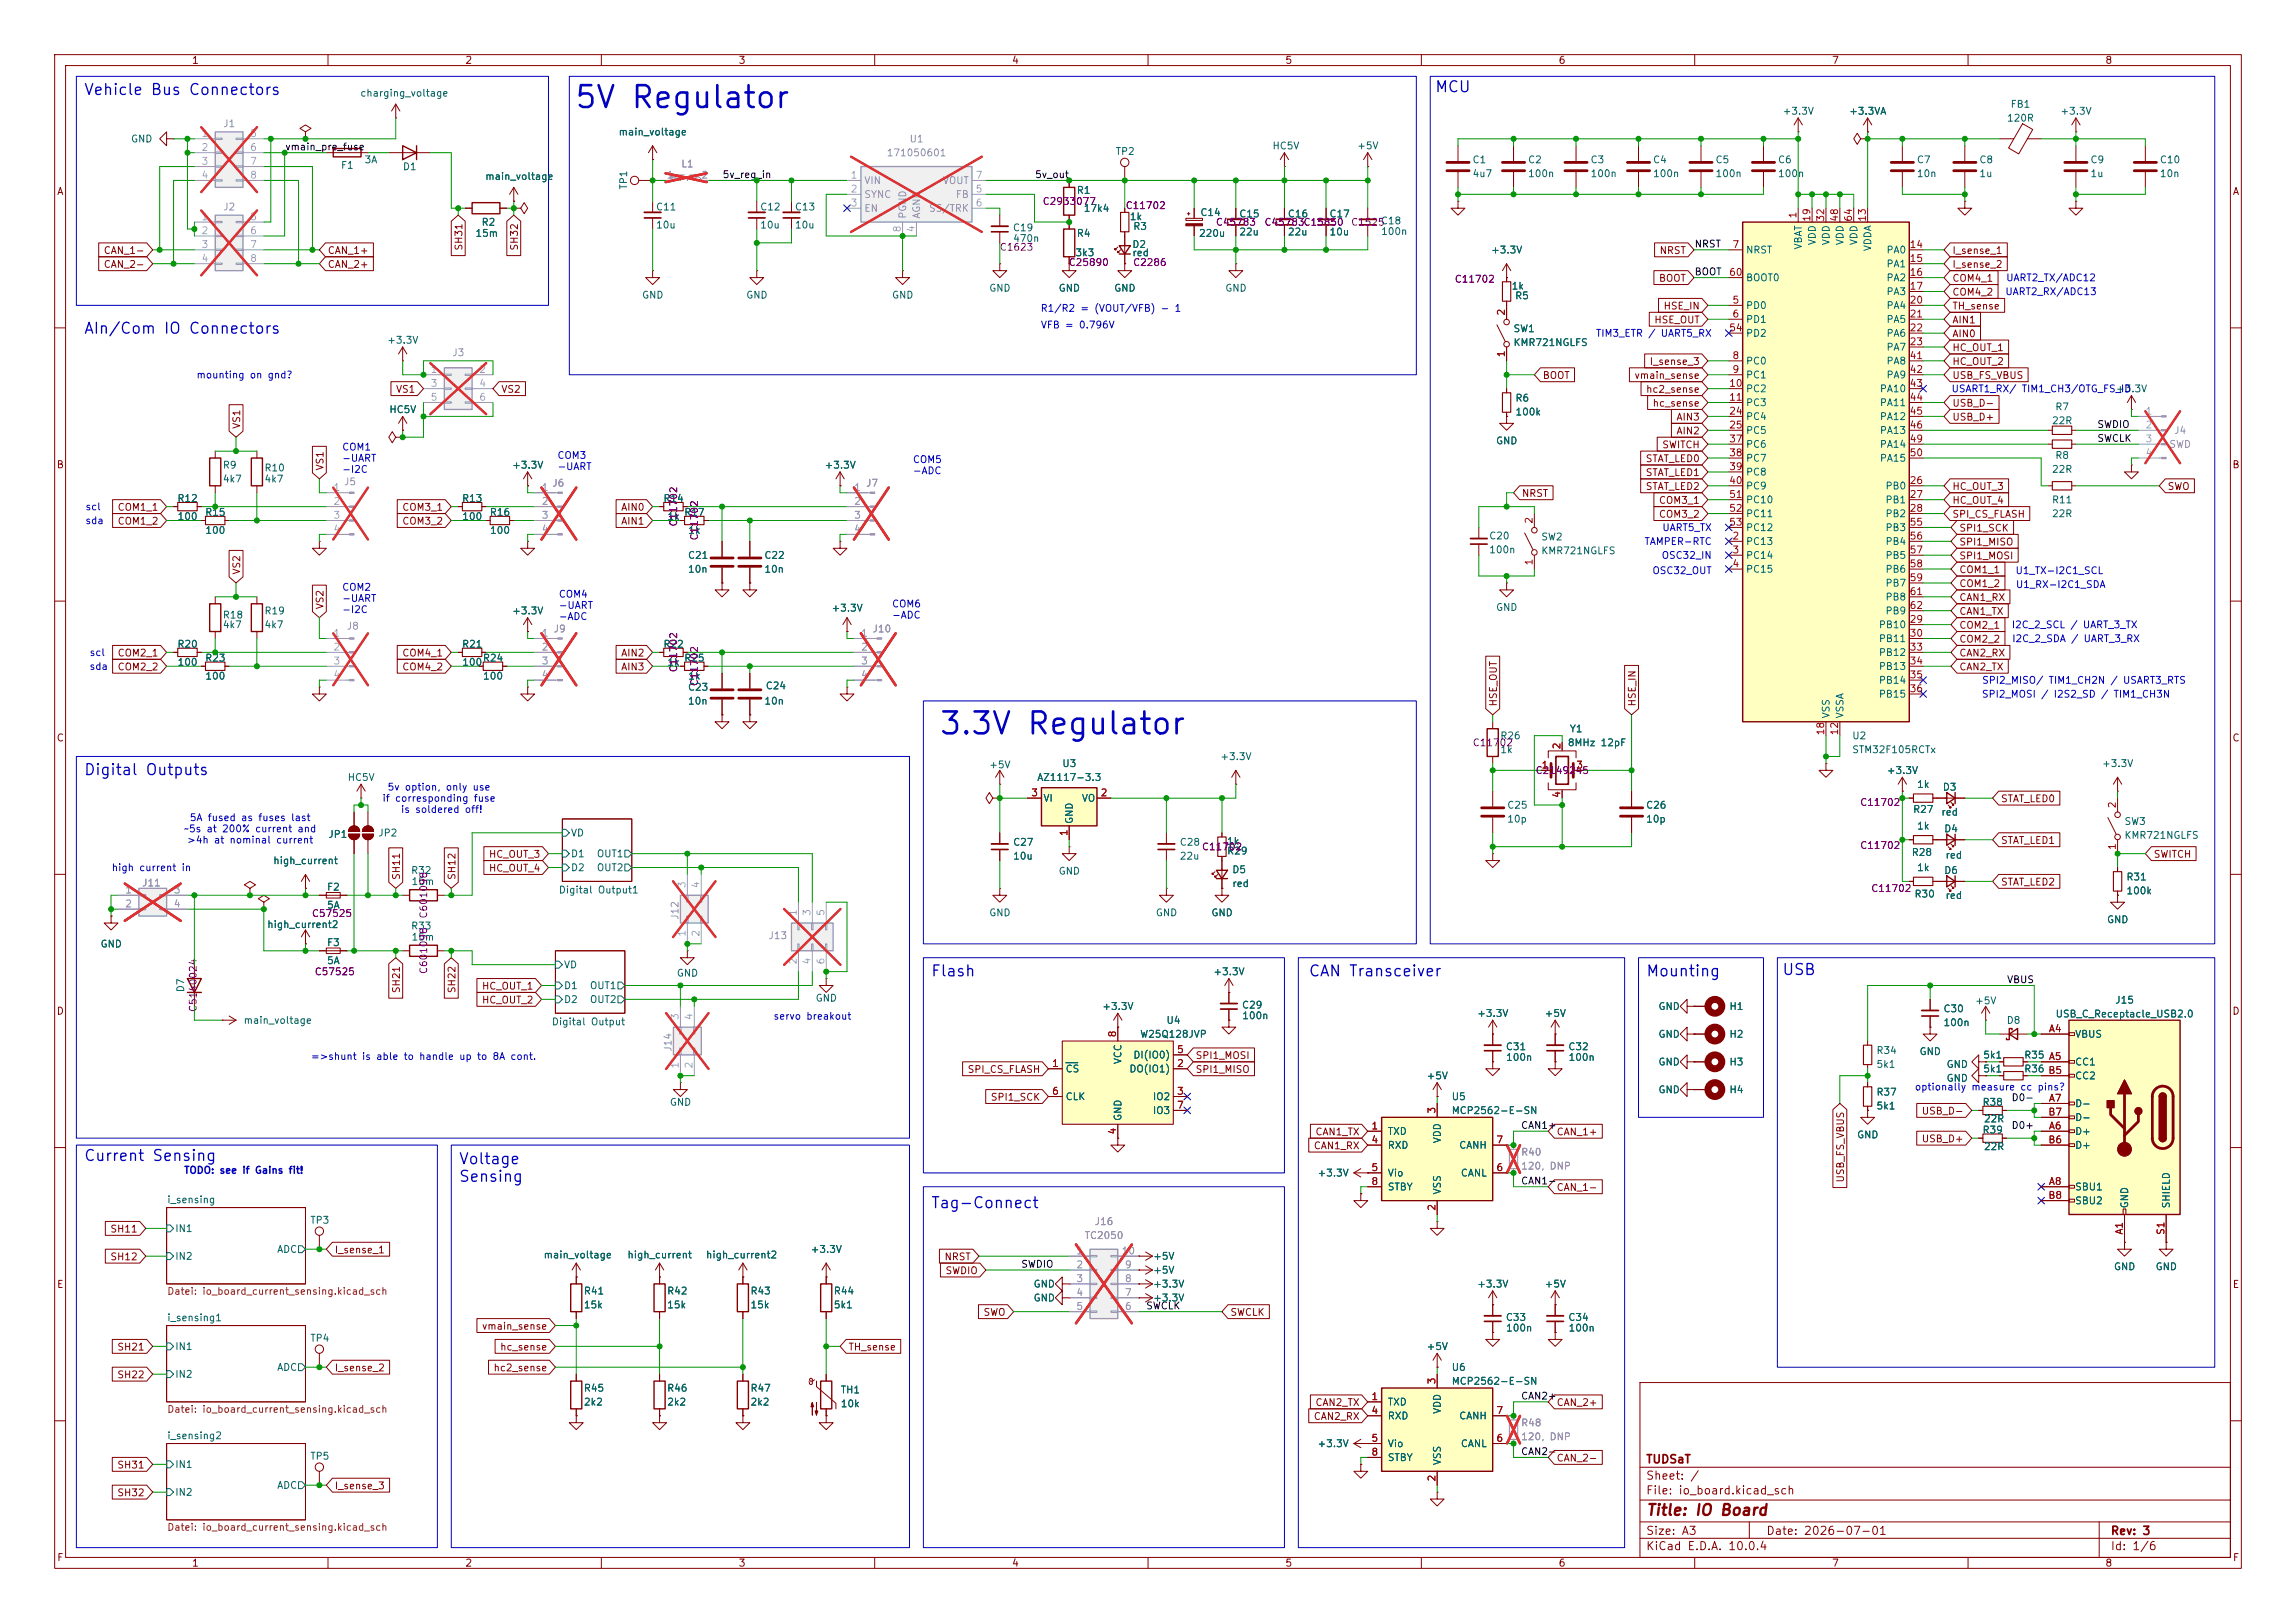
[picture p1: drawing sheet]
<svg xmlns="http://www.w3.org/2000/svg" width="420mm" height="297mm" viewBox="0 0 420 297" stroke-linecap="round" stroke-linejoin="round" font-family="sans-serif">
<defs><g id="words">
<g font-size="4" fill="#0000c2">
<text x="104.9" y="20.8">5V Regulator</text>
<text x="171.6" y="135.4">3.3V Regulator</text>
</g>
<g font-size="2" fill="#0000c2">
<text x="15.2" y="17.9">Vehicle Bus Connectors</text>
<text x="262.4" y="17.4">MCU</text>
<text x="15.2" y="61.6">AIn/Com IO Connectors</text>
<text x="15.2" y="142.3">Digital Outputs</text>
<text x="170.2" y="179.2">Flash</text>
<text x="239.3" y="179.2">CAN Transceiver</text>
<text x="301" y="179.2">Mounting</text>
<text x="325.9" y="178.9">USB</text>
<text x="15.2" y="213">Current Sensing</text>
<text x="83.8" y="213.6">Voltage</text>
<text x="83.8" y="216.8">Sensing</text>
<text x="170.2" y="221.6">Tag-Connect</text>
</g>
<text font-size="2" fill="#840000" x="301" y="277.8">Title: IO Board</text>
<g font-size="1.5" fill="#840000">
<text x="301" y="268.1">TUDSaT</text>
<text x="301" y="273.8">File: io_board.kicad_sch</text>
<text x="301" y="271.1">Sheet: /</text>
<text x="301" y="281.2">Size: A3</text>
<text x="323" y="281.2">Date: 2026-07-01</text>
<text x="386" y="281.2">Rev: 3</text>
<text x="301" y="284">KiCad E.D.A. 10.0.4</text>
<text x="386" y="284">Id: 1/6</text>
</g>
<g font-size="1.3" fill="#840000">
<text x="35" y="12">1</text>
<text x="85" y="12">2</text>
<text x="135" y="12">3</text>
<text x="185" y="12">4</text>
<text x="235" y="12">5</text>
<text x="285" y="12">6</text>
<text x="335" y="12">7</text>
<text x="385" y="12">8</text>
<text x="10.3" y="36">A</text>
<text x="408.3" y="36">A</text>
<text x="18.9" y="46.8">CAN_1-</text>
<text x="59.8" y="46.8">CAN_1+</text>
<text x="84.9" y="46" transform="rotate(-90 84.9 46)">SH31</text>
<text x="95" y="46" transform="rotate(-90 95 46)">SH32</text>
<text x="303.5" y="46.8">NRST</text>
<text x="357" y="46.8">I_sense_1</text>
<text x="18.9" y="49.3">CAN_2-</text>
<text x="59.8" y="49.3">CAN_2+</text>
<text x="303.3" y="51.9">BOOT</text>
<text x="357" y="49.3">I_sense_2</text>
<text x="357" y="51.9">COM4_1</text>
<text x="302.5" y="59.5">HSE_OUT</text>
<text x="304.2" y="56.9">HSE_IN</text>
<text x="357" y="56.9">TH_sense</text>
<text x="357" y="54.4">COM4_2</text>
<text x="357" y="59.5">AIN1</text>
<text x="357" y="62">AIN0</text>
<text x="357" y="64.6">HC_OUT_1</text>
<text x="282.1" y="69.6">BOOT</text>
<text x="298.9" y="69.6">vmain_sense</text>
<text x="301.7" y="67.1">I_sense_3</text>
<text x="357" y="69.6">USB_FS_VBUS</text>
<text x="357" y="67.1">HC_OUT_2</text>
<text x="72.3" y="72.2">VS1</text>
<text x="91.6" y="72.2">VS2</text>
<text x="301" y="72.2">hc2_sense</text>
<text x="302.2" y="74.7">hc_sense</text>
<text x="306.6" y="77.3">AIN3</text>
<text x="357" y="77.3">USB_D+</text>
<text x="357" y="74.7">USB_D-</text>
<text x="44.2" y="78.6" transform="rotate(-90 44.2 78.6)">VS1</text>
<text x="304" y="82.3">SWITCH</text>
<text x="306.6" y="79.8">AIN2</text>
<text x="10.3" y="86">B</text>
<text x="59.5" y="86.2" transform="rotate(-90 59.5 86.2)">VS1</text>
<text x="300.9" y="90">STAT_LED2</text>
<text x="300.9" y="84.9">STAT_LED0</text>
<text x="300.9" y="87.4">STAT_LED1</text>
<text x="357" y="90">HC_OUT_3</text>
<text x="396.4" y="90">SWO</text>
<text x="408.2" y="86">B</text>
<text x="21.4" y="93.8">COM1_1</text>
<text x="73.5" y="93.8">COM3_1</text>
<text x="113.5" y="93.8">AIN0</text>
<text x="278.3" y="91.2">NRST</text>
<text x="303.3" y="92.5">COM3_1</text>
<text x="303.3" y="95">COM3_2</text>
<text x="357" y="92.5">HC_OUT_4</text>
<text x="357" y="95">SPI_CS_FLASH</text>
<text x="21.4" y="96.3">COM1_2</text>
<text x="73.5" y="96.3">COM3_2</text>
<text x="113.5" y="96.3">AIN1</text>
<text x="358.3" y="97.6">SPI1_SCK</text>
<text x="358.3" y="100.1">SPI1_MISO</text>
<text x="44.2" y="105.3" transform="rotate(-90 44.2 105.3)">VS2</text>
<text x="358.3" y="102.7">SPI1_MOSI</text>
<text x="358.3" y="107.7">COM1_2</text>
<text x="358.3" y="105.2">COM1_1</text>
<text x="59.5" y="111.6" transform="rotate(-90 59.5 111.6)">VS2</text>
<text x="358.3" y="112.8">CAN1_TX</text>
<text x="358.3" y="110.3">CAN1_RX</text>
<text x="358.3" y="115.4">COM2_1</text>
<text x="358.3" y="117.9">COM2_2</text>
<text x="21.4" y="123">COM2_2</text>
<text x="21.4" y="120.4">COM2_1</text>
<text x="73.5" y="123">COM4_2</text>
<text x="73.5" y="120.4">COM4_1</text>
<text x="113.5" y="123">AIN3</text>
<text x="113.5" y="120.4">AIN2</text>
<text x="358.3" y="120.4">CAN2_RX</text>
<text x="358.3" y="123">CAN2_TX</text>
<text x="274.1" y="129.4" transform="rotate(-90 274.1 129.4)">HSE_OUT</text>
<text x="299.5" y="129.4" transform="rotate(-90 299.5 129.4)">HSE_IN</text>
<text x="10.3" y="136">C</text>
<text x="408.2" y="136">C</text>
<text x="365.9" y="147.1">STAT_LED0</text>
<text x="365.9" y="154.7">STAT_LED1</text>
<text x="73.5" y="161.1" transform="rotate(-90 73.5 161.1)">SH11</text>
<text x="83.6" y="161.1" transform="rotate(-90 83.6 161.1)">SH12</text>
<text x="89.3" y="157.3">HC_OUT_3</text>
<text x="89.3" y="159.8">HC_OUT_4</text>
<text x="393.9" y="157.3">SWITCH</text>
<text x="365.9" y="162.4">STAT_LED2</text>
<text x="10.3" y="186">D</text>
<text x="73.5" y="181.9" transform="rotate(-90 73.5 181.9)">SH21</text>
<text x="83.6" y="181.9" transform="rotate(-90 83.6 181.9)">SH22</text>
<text x="88.1" y="183.9">HC_OUT_2</text>
<text x="88.1" y="181.4">HC_OUT_1</text>
<text x="408.2" y="186">D</text>
<text x="176.9" y="196.6">SPI_CS_FLASH</text>
<text x="218.6" y="196.6">SPI1_MISO</text>
<text x="218.6" y="194.1">SPI1_MOSI</text>
<text x="181.1" y="201.7">SPI1_SCK</text>
<text x="240.5" y="208.1">CAN1_TX</text>
<text x="284.6" y="208.1">CAN_1+</text>
<text x="351.4" y="204.3">USB_D-</text>
<text x="351.4" y="209.3">USB_D+</text>
<text x="240.2" y="210.6">CAN1_RX</text>
<text x="284.6" y="218.2">CAN_1-</text>
<text x="337.6" y="216.5" transform="rotate(-90 337.6 216.5)">USB_FS_VBUS</text>
<text x="20.1" y="225.9">SH11</text>
<text x="20.1" y="230.9">SH12</text>
<text x="61.1" y="229.7">I_sense_1</text>
<text x="172.7" y="230.9">NRST</text>
<text x="172.8" y="233.5">SWDIO</text>
<text x="10.3" y="236">E</text>
<text x="408.3" y="236">E</text>
<text x="88.1" y="243.6">vmain_sense</text>
<text x="179.8" y="241.1">SWO</text>
<text x="224.9" y="241.1">SWCLK</text>
<text x="21.3" y="247.4">SH21</text>
<text x="61.1" y="251.3">I_sense_2</text>
<text x="90.2" y="251.3">hc2_sense</text>
<text x="91.4" y="247.4">hc_sense</text>
<text x="155.1" y="247.4">TH_sense</text>
<text x="21.3" y="252.5">SH22</text>
<text x="240.5" y="257.6">CAN2_TX</text>
<text x="284.6" y="257.6">CAN_2+</text>
<text x="240.2" y="260.1">CAN2_RX</text>
<text x="21.3" y="269">SH31</text>
<text x="284.6" y="267.8">CAN_2-</text>
<text x="21.3" y="274.1">SH32</text>
<text x="61.1" y="272.8">I_sense_3</text>
<text x="10.3" y="286">F</text>
<text x="35" y="287">1</text>
<text x="85" y="287">2</text>
<text x="135" y="287">3</text>
<text x="185" y="287">4</text>
<text x="235" y="287">5</text>
<text x="285" y="287">6</text>
<text x="335" y="287">7</text>
<text x="385" y="287">8</text>
<text x="408.3" y="286">F</text>
</g>
<g font-size="1.3" fill="#006464">
<text x="65.8" y="18">charging_voltage</text>
<text x="326" y="21.3">+3.3V</text>
<text x="338.1" y="21.3">+3.3VA</text>
<text x="367" y="22.6">120R</text>
<text x="367.7" y="20">FB1</text>
<text x="376.8" y="21.3">+3.3V</text>
<text x="23.9" y="26.4">GND</text>
<text x="113" y="25.1">main_voltage</text>
<text x="204" y="28.7">TP2</text>
<text x="232.7" y="27.6">HC5V</text>
<text x="248.2" y="27.6">+5V</text>
<text x="62.3" y="31.2">F1</text>
<text x="66.6" y="30.2">3A</text>
<text x="73.6" y="31.5">D1</text>
<text x="88.7" y="33.2">main_voltage</text>
<text x="115" y="34.8" transform="rotate(-90 115 34.8)">TP1</text>
<text x="196.9" y="35.8">R1</text>
<text x="269.2" y="30.2">C1</text>
<text x="269.2" y="32.7">4u7</text>
<text x="279.4" y="30.2">C2</text>
<text x="279.4" y="32.7">100n</text>
<text x="290.8" y="30.2">C3</text>
<text x="290.8" y="32.7">100n</text>
<text x="302.3" y="30.2">C4</text>
<text x="302.3" y="32.7">100n</text>
<text x="313.7" y="30.2">C5</text>
<text x="313.7" y="32.7">100n</text>
<text x="325.1" y="30.2">C6</text>
<text x="325.1" y="32.7">100n</text>
<text x="350.5" y="30.2">C7</text>
<text x="350.5" y="32.7">10n</text>
<text x="362" y="30.2">C8</text>
<text x="362" y="32.7">1u</text>
<text x="382.3" y="30.2">C9</text>
<text x="382.3" y="32.7">1u</text>
<text x="395" y="30.2">C10</text>
<text x="395" y="32.7">10n</text>
<text x="88" y="41.6">R2</text>
<text x="119.9" y="38.8">C11</text>
<text x="138.9" y="38.8">C12</text>
<text x="145.3" y="38.8">C13</text>
<text x="198.1" y="39.1">17k4</text>
<text x="206.6" y="40.6">1k</text>
<text x="219.5" y="39.8">C14</text>
<text x="226.6" y="40.1">C15</text>
<text x="235.5" y="40.1">C16</text>
<text x="243.1" y="40.1">C17</text>
<text x="252.5" y="41.4">C18</text>
<text x="86.9" y="43.6">15m</text>
<text x="119.9" y="42.1">10u</text>
<text x="138.9" y="42.1">10u</text>
<text x="145.3" y="42.1">10u</text>
<text x="185.2" y="42.6">C19</text>
<text x="185.2" y="44.6">470n</text>
<text x="196.6" y="47.2">3k3</text>
<text x="196.9" y="43.6">R4</text>
<text x="207" y="45.7">D2</text>
<text x="207" y="47.2">red</text>
<text x="207.2" y="42.4">R3</text>
<text x="219.2" y="43.6">220u</text>
<text x="226.6" y="43.4">22u</text>
<text x="235.5" y="43.4">22u</text>
<text x="243.1" y="43.4">10u</text>
<text x="252.5" y="43.3">100n</text>
<text x="272.6" y="46.7">+3.3V</text>
<text x="319.3" y="46.7">NRST</text>
<text x="329.9" y="45.8" transform="rotate(-90 329.9 45.8)">VBAT</text>
<text x="332.4" y="45" transform="rotate(-90 332.4 45)">VDD</text>
<text x="335" y="45" transform="rotate(-90 335 45)">VDD</text>
<text x="337.5" y="45" transform="rotate(-90 337.5 45)">VDD</text>
<text x="340.1" y="45" transform="rotate(-90 340.1 45)">VDD</text>
<text x="342.6" y="46.1" transform="rotate(-90 342.6 46.1)">VDDA</text>
<text x="345" y="46.7">PA0</text>
<text x="180.8" y="53.7">GND</text>
<text x="193.5" y="53.7">GND</text>
<text x="203.7" y="53.7">GND</text>
<text x="224" y="53.7">GND</text>
<text x="276.4" y="53.3">1k</text>
<text x="319.3" y="51.8">BOOT0</text>
<text x="345" y="49.2">PA1</text>
<text x="345" y="51.8">PA2</text>
<text x="117.3" y="54.9">GND</text>
<text x="136.4" y="54.9">GND</text>
<text x="163.1" y="54.9">GND</text>
<text x="277" y="55.1">R5</text>
<text x="319.3" y="56.9">PD0</text>
<text x="319.3" y="59.4">PD1</text>
<text x="345" y="54.3">PA3</text>
<text x="345" y="56.9">PA4</text>
<text x="345" y="59.4">PA5</text>
<text x="70.7" y="63.2">+3.3V</text>
<text x="276.7" y="61.1">SW1</text>
<text x="276.7" y="63.6">KMR721NGLFS</text>
<text x="319.3" y="61.9">PD2</text>
<text x="345" y="61.9">PA6</text>
<text x="345" y="64.5">PA7</text>
<text x="319.3" y="67">PC0</text>
<text x="319.3" y="69.6">PC1</text>
<text x="345" y="67">PA8</text>
<text x="345" y="69.6">PA9</text>
<text x="71.1" y="75.9">HC5V</text>
<text x="277.1" y="73.8">R6</text>
<text x="277.1" y="76.3">100k</text>
<text x="319.3" y="72.1">PC2</text>
<text x="319.3" y="74.6">PC3</text>
<text x="319.3" y="77.2">PC4</text>
<text x="343.8" y="72.1">PA10</text>
<text x="343.8" y="74.6">PA11</text>
<text x="343.8" y="77.2">PA12</text>
<text x="375.2" y="77.9">22R</text>
<text x="375.8" y="75.4">R7</text>
<text x="386.9" y="72.1">+3.3V</text>
<text x="273.6" y="81.6">GND</text>
<text x="319.3" y="79.7">PC5</text>
<text x="319.3" y="82.3">PC6</text>
<text x="343.8" y="79.7">PA13</text>
<text x="343.8" y="82.3">PA14</text>
<text x="40.6" y="86.1">R9</text>
<text x="40.6" y="88.6">4k7</text>
<text x="48.3" y="88.6">4k7</text>
<text x="48.3" y="86.6">R10</text>
<text x="93.6" y="86.1">+3.3V</text>
<text x="150.7" y="86.1">+3.3V</text>
<text x="319.3" y="84.8">PC7</text>
<text x="319.3" y="87.3">PC8</text>
<text x="319.3" y="89.9">PC9</text>
<text x="343.8" y="84.8">PA15</text>
<text x="344.8" y="89.9">PB0</text>
<text x="375.2" y="86.8">22R</text>
<text x="375.8" y="84.3">R8</text>
<text x="32.3" y="92.2">R12</text>
<text x="32.4" y="95.5">100</text>
<text x="37.4" y="94.7">R15</text>
<text x="84.4" y="92.2">R13</text>
<text x="84.4" y="95.5">100</text>
<text x="89.5" y="94.7">R16</text>
<text x="121.2" y="92.2">R14</text>
<text x="122" y="95.5">1k</text>
<text x="125.1" y="94.7">R17</text>
<text x="319.3" y="92.4">PC10</text>
<text x="319.3" y="95">PC11</text>
<text x="344.8" y="92.4">PB1</text>
<text x="344.8" y="95">PB2</text>
<text x="375.2" y="92.4">R11</text>
<text x="375.2" y="95">22R</text>
<text x="37.5" y="98">100</text>
<text x="89.5" y="98">100</text>
<text x="125.8" y="98">1k</text>
<text x="272.3" y="101.6">100n</text>
<text x="272.3" y="99">C20</text>
<text x="281.8" y="99.2">SW2</text>
<text x="281.8" y="101.7">KMR721NGLFS</text>
<text x="319.3" y="100">PC13</text>
<text x="319.3" y="97.5">PC12</text>
<text x="344.8" y="97.5">PB3</text>
<text x="344.8" y="100">PB4</text>
<text x="125.7" y="102.6">C21</text>
<text x="125.7" y="105.1">10n</text>
<text x="139.7" y="102.6">C22</text>
<text x="139.7" y="105.1">10n</text>
<text x="319.3" y="102.6">PC14</text>
<text x="319.3" y="105.1">PC15</text>
<text x="344.8" y="102.6">PB5</text>
<text x="344.8" y="105.1">PB6</text>
<text x="344.8" y="107.7">PB7</text>
<text x="40.6" y="113.5">R18</text>
<text x="48.3" y="112.7">R19</text>
<text x="93.6" y="112.7">+3.3V</text>
<text x="152" y="112.2">+3.3V</text>
<text x="273.6" y="112.1">GND</text>
<text x="344.8" y="110.2">PB8</text>
<text x="344.8" y="112.7">PB9</text>
<text x="32.3" y="118.8">R20</text>
<text x="40.6" y="115.3">4k7</text>
<text x="48.3" y="115.3">4k7</text>
<text x="84.4" y="118.8">R21</text>
<text x="121.2" y="118.8">R22</text>
<text x="343.6" y="115.3">PB10</text>
<text x="343.6" y="117.8">PB11</text>
<text x="32.4" y="122.1">100</text>
<text x="37.4" y="121.4">R23</text>
<text x="37.5" y="124.7">100</text>
<text x="84.4" y="122.1">100</text>
<text x="88.2" y="121.4">R24</text>
<text x="88.3" y="124.7">100</text>
<text x="122" y="122.1">1k</text>
<text x="125.1" y="121.4">R25</text>
<text x="125.8" y="124.7">1k</text>
<text x="343.6" y="120.4">PB12</text>
<text x="343.6" y="122.9">PB13</text>
<text x="343.6" y="125.4">PB14</text>
<text x="125.7" y="126.7">C23</text>
<text x="125.7" y="129.2">10n</text>
<text x="139.7" y="129.2">10n</text>
<text x="140" y="126.4">C24</text>
<text x="335" y="131.6" transform="rotate(-90 335 131.6)">VSS</text>
<text x="337.5" y="131.6" transform="rotate(-90 337.5 131.6)">VSSA</text>
<text x="343.6" y="128">PB15</text>
<text x="274.3" y="135.6">R26</text>
<text x="286.7" y="136.9">8MHz 12pF</text>
<text x="287" y="134.3">Y1</text>
<text x="338.7" y="135.6">U2</text>
<text x="63.5" y="143.2">HC5V</text>
<text x="180.8" y="140.9">+5V</text>
<text x="189.6" y="143.2">AZ1117-3.3</text>
<text x="194.2" y="140.7">U3</text>
<text x="223.1" y="139.4">+3.3V</text>
<text x="274.3" y="138.1">1k</text>
<text x="338.7" y="138.1">STM32F105RCTx</text>
<text x="345" y="141.9">+3.3V</text>
<text x="384.4" y="140.7">+3.3V</text>
<text x="190.8" y="147">VI</text>
<text x="197.8" y="147">VO</text>
<text x="275.6" y="148.3">C25</text>
<text x="301" y="148.3">C26</text>
<text x="349.8" y="149.1">R27</text>
<text x="350.6" y="144.5">1k</text>
<text x="355" y="149.6">red</text>
<text x="355.3" y="145">D3</text>
<text x="60" y="153.6">JP1</text>
<text x="69.1" y="153.4">JP2</text>
<text x="104.3" y="153.4">VD</text>
<text x="185.2" y="155.1">C27</text>
<text x="196.6" y="150.9" transform="rotate(-90 196.6 150.9)">GND</text>
<text x="215.7" y="155.1">C28</text>
<text x="224.3" y="154.9">1k</text>
<text x="275.6" y="150.8">10p</text>
<text x="301" y="150.8">10p</text>
<text x="350.6" y="152.1">1k</text>
<text x="355.5" y="152.6">D4</text>
<text x="388.5" y="151.3">SW3</text>
<text x="388.5" y="153.8">KMR721NGLFS</text>
<text x="49.9" y="158.5">high_current</text>
<text x="75.1" y="160.2">R32</text>
<text x="104.3" y="157.2">D1</text>
<text x="104.3" y="159.7">D2</text>
<text x="109.1" y="157.2">OUT1</text>
<text x="109.1" y="159.7">OUT2</text>
<text x="185.2" y="157.6">10u</text>
<text x="193.5" y="160.4">GND</text>
<text x="215.7" y="157.6">22u</text>
<text x="224.4" y="156.7">R29</text>
<text x="225.3" y="160.1">D5</text>
<text x="349.6" y="156.9">R28</text>
<text x="350.6" y="159.7">1k</text>
<text x="355.5" y="160.2">D6</text>
<text x="355.8" y="157.4">red</text>
<text x="388.9" y="161.4">R31</text>
<text x="59.7" y="163.3">F2</text>
<text x="59.7" y="166.6">5A</text>
<text x="75.2" y="162.3">15m</text>
<text x="102.1" y="163.8">Digital Output1</text>
<text x="180.8" y="168">GND</text>
<text x="211.3" y="168">GND</text>
<text x="221.5" y="168">GND</text>
<text x="225.3" y="162.6">red</text>
<text x="350.1" y="164.5">R30</text>
<text x="355.8" y="164.8">red</text>
<text x="388.9" y="164">100k</text>
<text x="18.3" y="173.7">GND</text>
<text x="48.8" y="170.1">high_current2</text>
<text x="59.7" y="173.4">F3</text>
<text x="75.1" y="170.4">R33</text>
<text x="75.2" y="172.4">15m</text>
<text x="385.3" y="169.2">GND</text>
<text x="59.7" y="176.7">5A</text>
<text x="103.1" y="177.5">VD</text>
<text x="123.7" y="179">GND</text>
<text x="221.8" y="178.8">+3.3V</text>
<text x="34" y="181.7" transform="rotate(-90 34 181.7)">D7</text>
<text x="103.1" y="181.3">D1</text>
<text x="103.1" y="183.9">D2</text>
<text x="107.8" y="181.3">OUT1</text>
<text x="107.8" y="183.9">OUT2</text>
<text x="149.1" y="183.6">GND</text>
<text x="201.5" y="185.1">+3.3V</text>
<text x="227.1" y="184.9">C29</text>
<text x="303.3" y="185.1">GND</text>
<text x="316.2" y="185.1">H1</text>
<text x="355.4" y="185.6">C30</text>
<text x="361.2" y="184.1">+5V</text>
<text x="386.8" y="184">J15</text>
<text x="44.5" y="187.7">main_voltage</text>
<text x="100.8" y="187.9">Digital Output</text>
<text x="208.5" y="190.2">W25Q128JVP</text>
<text x="213.3" y="187.7">U4</text>
<text x="227.1" y="186.8">100n</text>
<text x="270.1" y="186.4">+3.3V</text>
<text x="282.4" y="186.4">+5V</text>
<text x="303.3" y="190.2">GND</text>
<text x="316.2" y="190.2">H2</text>
<text x="355.4" y="188.1">100n</text>
<text x="367" y="187.7">D8</text>
<text x="375.9" y="186.5">USB_C_Receptacle_USB2.0</text>
<text x="379.5" y="190.2">VBUS</text>
<text x="194.8" y="196.6">CS</text>
<text x="205.4" y="194.8" transform="rotate(-90 205.4 194.8)">VCC</text>
<text x="206.5" y="196.6">DO(IO1)</text>
<text x="207.2" y="194">DI(IO0)</text>
<text x="260.9" y="197.8">+5V</text>
<text x="275.3" y="192.5">C31</text>
<text x="275.4" y="194.4">100n</text>
<text x="286.8" y="192.5">C32</text>
<text x="286.8" y="194.4">100n</text>
<text x="303.3" y="195.3">GND</text>
<text x="316.2" y="195.3">H3</text>
<text x="343.1" y="195.7">5k1</text>
<text x="343.1" y="193.2">R34</text>
<text x="351" y="193.4">GND</text>
<text x="356" y="195.7">GND</text>
<text x="362.7" y="194">5k1</text>
<text x="362.7" y="196.6">5k1</text>
<text x="370.2" y="194">R35 A5</text>
<text x="370.2" y="196.6">R36 B5</text>
<text x="379.5" y="195.3">CC1</text>
<text x="379.5" y="197.8">CC2</text>
<text x="122.4" y="202.6">GND</text>
<text x="194.8" y="201.6">CLK</text>
<text x="210.8" y="201.6">IO2</text>
<text x="265.4" y="201.6">U5</text>
<text x="303.3" y="200.4">GND</text>
<text x="316.2" y="200.4">H4</text>
<text x="343.1" y="203.3">5k1</text>
<text x="343.1" y="200.8">R37</text>
<text x="356" y="198.3">GND</text>
<text x="362.5" y="202.6">R38</text>
<text x="379.5" y="202.9">D-</text>
<text x="205.4" y="205.2" transform="rotate(-90 205.4 205.2)">GND</text>
<text x="210.8" y="204.2">IO3</text>
<text x="253.7" y="208">TXD</text>
<text x="263.9" y="209.3" transform="rotate(-90 263.9 209.3)">VDD</text>
<text x="265.4" y="204.2">MCP2562-E-SN</text>
<text x="339.6" y="208.6">GND</text>
<text x="362.5" y="207.7">R39</text>
<text x="362.8" y="205.7">22R</text>
<text x="379.5" y="208">D+</text>
<text x="379.5" y="205.4">D-</text>
<text x="240.9" y="215.6">+3.3V</text>
<text x="253.7" y="210.5">RXD</text>
<text x="253.7" y="215.6">Vio</text>
<text x="266.8" y="210.5">CANH</text>
<text x="267.1" y="215.6">CANL</text>
<text x="362.8" y="210.8">22R</text>
<text x="379.5" y="210.5">D+</text>
<text x="30.5" y="220.5">i_sensing</text>
<text x="253.7" y="218.1">STBY</text>
<text x="263.9" y="218.7" transform="rotate(-90 263.9 218.7)">VSS</text>
<text x="379.5" y="218.1">SBU1</text>
<text x="379.5" y="220.7">SBU2</text>
<text x="389.6" y="221.2" transform="rotate(-90 389.6 221.2)">GND</text>
<text x="397.2" y="221.2" transform="rotate(-90 397.2 221.2)">SHIELD</text>
<text x="31.9" y="225.8">IN1</text>
<text x="56.7" y="224.2">TP3</text>
<text x="31.9" y="230.8">IN2</text>
<text x="50.6" y="229.6">ADC</text>
<text x="99.3" y="230.6">main_voltage</text>
<text x="114.7" y="230.6">high_current</text>
<text x="129" y="230.6">high_current2</text>
<text x="148.2" y="229.6">+3.3V</text>
<text x="210.8" y="233.4">+5V</text>
<text x="210.8" y="230.8">+5V</text>
<text x="386.6" y="232.7">GND</text>
<text x="394.2" y="232.7">GND</text>
<text x="106.7" y="239.7">15k</text>
<text x="106.7" y="237.2">R41</text>
<text x="121.9" y="239.7">15k</text>
<text x="121.9" y="237.2">R42</text>
<text x="137.2" y="239.7">15k</text>
<text x="137.2" y="237.2">R43</text>
<text x="152.4" y="239.7">5k1</text>
<text x="152.4" y="237.2">R44</text>
<text x="189" y="238.5">GND</text>
<text x="189" y="235.9">GND</text>
<text x="210.8" y="238.5">+3.3V</text>
<text x="210.8" y="235.9">+3.3V</text>
<text x="270.1" y="235.9">+3.3V</text>
<text x="282.4" y="235.9">+5V</text>
<text x="30.5" y="242.1">i_sensing1</text>
<text x="56.7" y="245.8">TP4</text>
<text x="275.3" y="242">C33</text>
<text x="275.4" y="244">100n</text>
<text x="286.8" y="242">C34</text>
<text x="286.8" y="244">100n</text>
<text x="31.9" y="247.4">IN1</text>
<text x="50.6" y="251.2">ADC</text>
<text x="260.9" y="247.4">+5V</text>
<text x="265.4" y="251.2">U6</text>
<text x="31.9" y="252.4">IN2</text>
<text x="106.7" y="257.5">2k2</text>
<text x="106.7" y="255">R45</text>
<text x="121.9" y="257.5">2k2</text>
<text x="121.9" y="255">R46</text>
<text x="137.2" y="257.5">2k2</text>
<text x="137.2" y="255">R47</text>
<text x="153.7" y="257.8">10k</text>
<text x="153.7" y="255.3">TH1</text>
<text x="253.7" y="257.5">TXD</text>
<text x="265.4" y="253.7">MCP2562-E-SN</text>
<text x="30.5" y="263.7">i_sensing2</text>
<text x="253.7" y="260.1">RXD</text>
<text x="263.9" y="258.8" transform="rotate(-90 263.9 258.8)">VDD</text>
<text x="266.8" y="260.1">CANH</text>
<text x="31.9" y="268.9">IN1</text>
<text x="56.7" y="267.4">TP5</text>
<text x="240.9" y="265.1">+3.3V</text>
<text x="253.7" y="265.1">Vio</text>
<text x="253.7" y="267.7">STBY</text>
<text x="263.9" y="268.2" transform="rotate(-90 263.9 268.2)">VSS</text>
<text x="267.1" y="265.1">CANL</text>
<text x="31.9" y="274">IN2</text>
<text x="50.6" y="272.8">ADC</text>
</g>
<g font-size="1.3" fill="#989898">
<text x="40.7" y="23.6">J1</text>
<text x="162.1" y="28.9">171050601</text>
<text x="166.3" y="26.4">U1</text>
<text x="124.5" y="30.9">L1</text>
<text x="158" y="34">VIN</text>
<text x="172.4" y="34">VOUT</text>
<text x="40.7" y="38.8">J2</text>
<text x="158" y="36.5">SYNC</text>
<text x="158" y="39.1">EN</text>
<text x="166.1" y="40.1" transform="rotate(-90 166.1 40.1)">PGND</text>
<text x="168.6" y="40.1" transform="rotate(-90 168.6 40.1)">AGND</text>
<text x="169.8" y="39.1">SS/TRK</text>
<text x="174.7" y="36.5">FB</text>
<text x="82.6" y="65.5">J3</text>
<text x="396.7" y="82.3">SWD</text>
<text x="397.6" y="79.7">J4</text>
<text x="62.8" y="89.1">J5</text>
<text x="100.9" y="89.4">J6</text>
<text x="158.3" y="89.4">J7</text>
<text x="63.3" y="115.5">J8</text>
<text x="101.2" y="116">J9</text>
<text x="159.5" y="116">J10</text>
<text x="25.9" y="162.5">J11</text>
<text x="124.4" y="168.4" transform="rotate(-90 124.4 168.4)">J12</text>
<text x="140.5" y="172.2">J13</text>
<text x="123.1" y="192.5" transform="rotate(-90 123.1 192.5)">J14</text>
<text x="278.1" y="211.8">R40</text>
<text x="278.1" y="214.3">120, DNP</text>
<text x="198.3" y="227">TC2050</text>
<text x="200.1" y="224.5">J16</text>
<text x="278.1" y="261.3">R48</text>
<text x="278.1" y="263.9">120, DNP</text>
</g>
<g font-size="1.3" fill="#aaa">
<text x="36.8" y="25.4">1</text>
<text x="36.8" y="27.9">2</text>
<text x="45.6" y="25.4">5</text>
<text x="45.6" y="27.9">6</text>
<text x="36.8" y="30.5">3</text>
<text x="36.8" y="33">4</text>
<text x="45.6" y="30.5">7</text>
<text x="45.6" y="33">8</text>
<text x="121.8" y="33">1</text>
<text x="128.2" y="33">2</text>
<text x="155.5" y="33">1</text>
<text x="155.5" y="35.5">2</text>
<text x="178.4" y="35.5">5</text>
<text x="178.4" y="33">7</text>
<text x="36.8" y="40.6">1</text>
<text x="45.6" y="40.6">5</text>
<text x="155.5" y="38.1">3</text>
<text x="178.4" y="38.1">6</text>
<text x="36.8" y="43.2">2</text>
<text x="36.8" y="45.7">3</text>
<text x="45.6" y="43.2">6</text>
<text x="45.6" y="45.7">7</text>
<text x="165.1" y="42.6" transform="rotate(-90 165.1 42.6)">8</text>
<text x="167.6" y="42.6" transform="rotate(-90 167.6 42.6)">4</text>
<text x="36.8" y="48.2">4</text>
<text x="45.6" y="48.2">8</text>
<text x="78.7" y="68.6">1</text>
<text x="78.7" y="71.1">3</text>
<text x="87.6" y="68.6">2</text>
<text x="87.6" y="71.1">4</text>
<text x="78.7" y="73.6">5</text>
<text x="87.6" y="73.6">6</text>
<text x="392.4" y="76.2">1</text>
<text x="392.4" y="78.7">2</text>
<text x="392.4" y="81.3">3</text>
<text x="392.4" y="83.8">4</text>
<text x="60.9" y="90.1">1</text>
<text x="60.9" y="92.7">2</text>
<text x="60.9" y="95.2">3</text>
<text x="99" y="90.1">1</text>
<text x="99" y="92.7">2</text>
<text x="99" y="95.2">3</text>
<text x="156.1" y="90.1">1</text>
<text x="156.1" y="92.7">2</text>
<text x="156.1" y="95.2">3</text>
<text x="60.9" y="97.8">4</text>
<text x="99" y="97.8">4</text>
<text x="156.1" y="97.8">4</text>
<text x="60.9" y="116.8">1</text>
<text x="60.9" y="119.4">2</text>
<text x="99" y="116.8">1</text>
<text x="99" y="119.4">2</text>
<text x="157.4" y="116.8">1</text>
<text x="157.4" y="119.4">2</text>
<text x="60.9" y="121.9">3</text>
<text x="60.9" y="124.4">4</text>
<text x="99" y="121.9">3</text>
<text x="99" y="124.4">4</text>
<text x="157.4" y="121.9">3</text>
<text x="157.4" y="124.4">4</text>
<text x="22.8" y="163.8">1</text>
<text x="22.8" y="166.3">2</text>
<text x="31.7" y="163.8">3</text>
<text x="31.7" y="166.3">4</text>
<text x="125.7" y="162.6" transform="rotate(-90 125.7 162.6)">3</text>
<text x="128.2" y="162.6" transform="rotate(-90 128.2 162.6)">4</text>
<text x="146" y="167.7" transform="rotate(-90 146 167.7)">1</text>
<text x="148.6" y="167.7" transform="rotate(-90 148.6 167.7)">3</text>
<text x="151.1" y="167.7" transform="rotate(-90 151.1 167.7)">5</text>
<text x="125.7" y="171.5" transform="rotate(-90 125.7 171.5)">1</text>
<text x="128.2" y="171.5" transform="rotate(-90 128.2 171.5)">2</text>
<text x="146" y="176.6" transform="rotate(-90 146 176.6)">2</text>
<text x="148.6" y="176.6" transform="rotate(-90 148.6 176.6)">4</text>
<text x="151.1" y="176.6" transform="rotate(-90 151.1 176.6)">6</text>
<text x="124.4" y="186.8" transform="rotate(-90 124.4 186.8)">3</text>
<text x="127" y="186.8" transform="rotate(-90 127 186.8)">4</text>
<text x="124.4" y="195.7" transform="rotate(-90 124.4 195.7)">1</text>
<text x="127" y="195.7" transform="rotate(-90 127 195.7)">2</text>
<text x="196.8" y="229.8">1</text>
<text x="196.8" y="232.4">2</text>
<text x="205.1" y="229.8">10</text>
<text x="205.7" y="232.4">9</text>
<text x="196.8" y="234.9">3</text>
<text x="196.8" y="237.5">4</text>
<text x="205.7" y="237.5">7</text>
<text x="205.7" y="234.9">8</text>
<text x="196.8" y="240">5</text>
<text x="205.7" y="240">6</text>
</g>
<g font-size="1.3" fill="#0f0f0f">
<text x="52.1" y="27.8">vmain_pre_fuse</text>
<text x="132.1" y="32.9">5v_reg_in</text>
<text x="189.2" y="32.9">5v_out</text>
<text x="309.9" y="45.6">NRST</text>
<text x="309.9" y="50.7">BOOT</text>
<text x="383.5" y="81.2">SWCLK</text>
<text x="383.5" y="78.6">SWDIO</text>
<text x="367" y="180.2">VBUS</text>
<text x="367.9" y="201.8">D0-</text>
<text x="278.1" y="206.9">CAN1+</text>
<text x="367.9" y="206.9">D0+</text>
<text x="278.1" y="217">CAN1-</text>
<text x="186.7" y="232.3">SWDIO</text>
<text x="209.5" y="239.9">SWCLK</text>
<text x="278.1" y="256.4">CAN2+</text>
<text x="278.1" y="266.6">CAN2-</text>
</g>
<g font-size="1.3" fill="#840084">
<text x="190.6" y="37.8">C2933077</text>
<text x="205.8" y="38.6">C11702</text>
<text x="222.3" y="41.6">C45783</text>
<text x="231.2" y="41.6">C45783C15850</text>
<text x="247" y="41.6">C1525</text>
<text x="182.8" y="46.2">C1623</text>
<text x="195.4" y="49">C25890</text>
<text x="207.2" y="49">C2286</text>
<text x="266" y="52">C11702</text>
<text x="124.2" y="96.5" transform="rotate(-90 124.2 96.5)">C11702</text>
<text x="128" y="99" transform="rotate(-90 128 99)">C11702</text>
<text x="124.2" y="123.1" transform="rotate(-90 124.2 123.1)">C11702</text>
<text x="128" y="125.7" transform="rotate(-90 128 125.7)">C11702</text>
<text x="269.3" y="136.9">C11702</text>
<text x="280.8" y="141.9">C2149245</text>
<text x="340.2" y="147.8">C11702</text>
<text x="219.8" y="155.9">C11702</text>
<text x="340.2" y="155.7">C11702</text>
<text x="342.2" y="163.5">C11702</text>
<text x="56.9" y="168.1">C57525</text>
<text x="78.4" y="168.2" transform="rotate(-90 78.4 168.2)">C601098</text>
<text x="57.5" y="178.8">C57525</text>
<text x="78.4" y="178.4" transform="rotate(-90 78.4 178.4)">C601098</text>
<text x="36.3" y="185.3" transform="rotate(-90 36.3 185.3)">C5140024</text>
</g>
<g font-size="1.3" fill="#a90000">
<text x="328.9" y="40.1" transform="rotate(-90 328.9 40.1)">1</text>
<text x="331.4" y="40.7" transform="rotate(-90 331.4 40.7)">19</text>
<text x="334" y="40.7" transform="rotate(-90 334 40.7)">32</text>
<text x="336.5" y="40.7" transform="rotate(-90 336.5 40.7)">48</text>
<text x="339.1" y="40.7" transform="rotate(-90 339.1 40.7)">64</text>
<text x="341.6" y="40.7" transform="rotate(-90 341.6 40.7)">13</text>
<text x="316.8" y="45.7">7</text>
<text x="349.2" y="45.7">14</text>
<text x="316.2" y="50.8">60</text>
<text x="349.2" y="48.2">15</text>
<text x="349.2" y="50.8">16</text>
<text x="349.2" y="53.3">17</text>
<text x="275.6" y="57.9" transform="rotate(-90 275.6 57.9)">2</text>
<text x="316.8" y="55.9">5</text>
<text x="316.8" y="58.4">6</text>
<text x="349.2" y="55.9">20</text>
<text x="349.2" y="58.4">21</text>
<text x="275.6" y="65.5" transform="rotate(-90 275.6 65.5)">1</text>
<text x="316.2" y="60.9">54</text>
<text x="349.2" y="60.9">22</text>
<text x="349.2" y="63.5">23</text>
<text x="316.2" y="71.1">10</text>
<text x="316.8" y="66">8</text>
<text x="316.8" y="68.6">9</text>
<text x="349.2" y="66">41</text>
<text x="349.2" y="68.6">42</text>
<text x="349.2" y="71.1">43</text>
<text x="316.2" y="73.6">11</text>
<text x="316.2" y="76.2">24</text>
<text x="349.2" y="73.6">44</text>
<text x="349.2" y="76.2">45</text>
<text x="316.2" y="78.7">25</text>
<text x="316.2" y="81.3">37</text>
<text x="316.2" y="83.8">38</text>
<text x="349.2" y="78.7">46</text>
<text x="349.2" y="81.3">49</text>
<text x="349.2" y="83.8">50</text>
<text x="316.2" y="86.3">39</text>
<text x="316.2" y="88.9">40</text>
<text x="349.2" y="88.9">26</text>
<text x="280.6" y="96" transform="rotate(-90 280.6 96)">2</text>
<text x="316.2" y="91.4">51</text>
<text x="316.2" y="94">52</text>
<text x="349.2" y="91.4">27</text>
<text x="349.2" y="94">28</text>
<text x="316.2" y="96.5">53</text>
<text x="316.8" y="99">2</text>
<text x="316.8" y="101.6">3</text>
<text x="349.2" y="96.5">55</text>
<text x="349.2" y="99">56</text>
<text x="349.2" y="101.6">57</text>
<text x="280.6" y="103.6" transform="rotate(-90 280.6 103.6)">1</text>
<text x="316.8" y="104.1">4</text>
<text x="349.2" y="104.1">58</text>
<text x="349.2" y="106.7">59</text>
<text x="349.2" y="109.2">61</text>
<text x="349.2" y="111.7">62</text>
<text x="349.2" y="114.3">29</text>
<text x="349.2" y="116.8">30</text>
<text x="349.2" y="119.4">33</text>
<text x="349.2" y="121.9">34</text>
<text x="349.2" y="124.4">35</text>
<text x="349.2" y="127">36</text>
<text x="285.7" y="137.2" transform="rotate(-90 285.7 137.2)">2</text>
<text x="334" y="134.7" transform="rotate(-90 334 134.7)">18</text>
<text x="336.5" y="134.7" transform="rotate(-90 336.5 134.7)">12</text>
<text x="281.9" y="140.9">1</text>
<text x="288.2" y="140.9">3</text>
<text x="188.5" y="146">3</text>
<text x="201.2" y="146">2</text>
<text x="285.7" y="146.1" transform="rotate(-90 285.7 146.1)">4</text>
<text x="387.3" y="148" transform="rotate(-90 387.3 148)">2</text>
<text x="195.6" y="153.1" transform="rotate(-90 195.6 153.1)">1</text>
<text x="387.3" y="155.6" transform="rotate(-90 387.3 155.6)">1</text>
<text x="204.4" y="189.9" transform="rotate(-90 204.4 189.9)">8</text>
<text x="374.7" y="189.2">A4</text>
<text x="192.3" y="195.6">1</text>
<text x="215.2" y="195.6">2</text>
<text x="215.2" y="193">5</text>
<text x="192.3" y="200.6">6</text>
<text x="215.2" y="200.6">3</text>
<text x="215.2" y="203.2">7</text>
<text x="262.9" y="203.9" transform="rotate(-90 262.9 203.9)">3</text>
<text x="374.7" y="201.9">A7</text>
<text x="204.4" y="207.7" transform="rotate(-90 204.4 207.7)">4</text>
<text x="250.8" y="207">1</text>
<text x="250.8" y="209.5">4</text>
<text x="273.6" y="209.5">7</text>
<text x="374.6" y="209.5">B6</text>
<text x="374.6" y="204.4">B7</text>
<text x="374.7" y="207">A6</text>
<text x="250.8" y="214.6">5</text>
<text x="273.6" y="214.6">6</text>
<text x="250.8" y="217.1">8</text>
<text x="262.9" y="221.7" transform="rotate(-90 262.9 221.7)">2</text>
<text x="374.6" y="219.7">B8</text>
<text x="374.7" y="217.1">A8</text>
<text x="388.6" y="226" transform="rotate(-90 388.6 226)">A1</text>
<text x="396.2" y="226.1" transform="rotate(-90 396.2 226.1)">S1</text>
<text x="250.8" y="256.5">1</text>
<text x="262.9" y="253.4" transform="rotate(-90 262.9 253.4)">3</text>
<text x="250.8" y="259.1">4</text>
<text x="273.6" y="259.1">7</text>
<text x="250.8" y="264.1">5</text>
<text x="250.8" y="266.7">8</text>
<text x="273.6" y="264.1">6</text>
<text x="262.9" y="271.2" transform="rotate(-90 262.9 271.2)">2</text>
</g>
<g font-size="1.3" fill="#0000c2">
<text x="366.9" y="51.8">UART2_TX/ADC12</text>
<text x="190.2" y="57.4">R1/R2 = (VOUT/VFB) - 1</text>
<text x="366.7" y="54.3">UART2_RX/ADC13</text>
<text x="190.3" y="60.4">VFB = 0.796V</text>
<text x="291.8" y="61.9">TIM3_ETR / UART5_RX</text>
<text x="35.8" y="69.6">mounting on gnd?</text>
<text x="356.9" y="72.1">USART1_RX/ TIM1_CH3/OTG_FS_ID</text>
<text x="62.5" y="82.8">COM1</text>
<text x="62.5" y="84.8">-UART</text>
<text x="62.5" y="86.8">-I2C</text>
<text x="101.9" y="84.3">COM3</text>
<text x="101.9" y="86.3">-UART</text>
<text x="166.9" y="85">COM5</text>
<text x="166.9" y="87.1">-ADC</text>
<text x="15.5" y="93.7">scl</text>
<text x="15.5" y="96.2">sda</text>
<text x="300.7" y="100">TAMPER-RTC</text>
<text x="304" y="97.5">UART5_TX</text>
<text x="302.2" y="105.4">OSC32_OUT</text>
<text x="303.8" y="102.6">OSC32_IN</text>
<text x="368.6" y="105.4">U1_TX-I2C1_SCL</text>
<text x="368.6" y="107.9">U1_RX-I2C1_SDA</text>
<text x="62.5" y="108.4">COM2</text>
<text x="62.5" y="110.4">-UART</text>
<text x="62.5" y="112.5">-I2C</text>
<text x="102.1" y="109.7">COM4</text>
<text x="102.1" y="111.7">-UART</text>
<text x="102.1" y="113.8">-ADC</text>
<text x="163.1" y="111.5">COM6</text>
<text x="163.1" y="113.5">-ADC</text>
<text x="367.9" y="115.3">I2C_2_SCL / UART_3_TX</text>
<text x="368" y="117.8">I2C_2_SDA / UART_3_RX</text>
<text x="16.3" y="122.9">sda</text>
<text x="16.3" y="120.4">scl</text>
<text x="362.5" y="125.4">SPI2_MISO/ TIM1_CH2N / USART3_RTS</text>
<text x="362.4" y="128">SPI2_MOSI / I2S2_SD / TIM1_CH3N</text>
<text x="69.8" y="147">if corresponding fuse</text>
<text x="70.8" y="145">5v option, only use</text>
<text x="73.2" y="149.1">is soldered off!</text>
<text x="33.5" y="152.6">~5s at 200% current and</text>
<text x="34.1" y="154.7">&gt;4h at nominal current</text>
<text x="34.6" y="150.6">5A fused as fuses last</text>
<text x="20.3" y="159.7">high current in</text>
<text x="141.4" y="186.9">servo breakout</text>
<text x="56.8" y="194.3">=&gt;shunt is able to handle up to 8A cont.</text>
<text x="350.2" y="199.9">optionally measure cc pins?</text>
<text x="33.6" y="215.1">TODO: see if Gains fit!</text>
</g>
<g font-size="1.3" fill="#725600">
<text x="30.5" y="237.2">Datei: io_board_current_sensing.kicad_sch</text>
<text x="30.5" y="258.8">Datei: io_board_current_sensing.kicad_sch</text>
<text x="30.5" y="280.4">Datei: io_board_current_sensing.kicad_sch</text>
</g>
</g></defs>
<g fill="none" stroke="#840000" stroke-width=".18">
<path d="M10 10h400v277h-400zM12 12h396v273h-396zM60 10v2M110 10v2M160 10v2M210 10v2M260 10v2M310 10v2M360 10v2M55.9 24.1l1-.6-1-.6-1 .6 1 .6v1.3M55.9 25.4h.1M10 60h2"/>
<path d="M408 60h2M278.9 97.5l1.5 3.1M280.7 94v2.5M10 110h2M280.7 101.6v2.5M408 110h2M10 160h2M102.9 149.9h12.7v11.4h-12.7zM385.6 149.6l1.5 3.1M387.3 146.1v2.5M387.3 153.7v2.5M408 160h2"/>
<path d="M101.6 174h12.7v11.4h-12.7zM349.2 161.3h.8M353.6 161.3h.7M10 210h2M408 210h2M30.5 221h25.4v13.9h-25.4zM30.5 242.6h25.4v13.9h-25.4zM300 253h108v32h-108zM10 260h2M30.5 264.2h25.4v13.9h-25.4zM300 278.5h108M300 274.5h108"/>
<path d="M300 268.5h108M320 278.5v3M384 278.5v6.5M408 260h2M60 285v2M110 285v2M160 285v2M210 285v2M260 285v2M300 281.5h108M310 285v2M360 285v2"/>
<circle cx="280.7" cy="97" r=".51"/>
<circle cx="280.7" cy="101.1" r=".51"/>
<circle cx="387.3" cy="149.1" r=".51"/>
<circle cx="387.3" cy="153.2" r=".51"/>
</g>
<g fill="none" stroke="#006464" stroke-width=".18">
<path d="M102.9 155.6h.6l.6 .6-.6 .6h-.6zM102.9 158.1h.6l.6 .7-.6 .6h-.6zM102.9 151.8h.6l.6 .6-.6 .6h-.6zM114.3 155.6h.6l.7 .6-.7 .6h-.6zM114.3 158.1h.6l.7 .7-.7 .6h-.6zM101.6 179.7h.6l.7 .6-.7 .7h-.6zM101.6 175.9h.6l.7 .6-.7 .7h-.6zM113 179.7h.7l.6 .6-.6 .7h-.7zM101.6 182.2h.6l.7 .7-.7 .6h-.6zM113 182.2h.7l.6 .7-.6 .6h-.7zM30.5 224.2h.6l.6 .6-.6 .6h-.6zM30.5 229.2h.6l.6 .7-.6 .6h-.6z"/>
<path d="M54.6 228h.6l.7 .6-.7 .6h-.6zM30.5 245.7h.6l.6 .7-.6 .6h-.6zM30.5 250.8h.6l.6 .7-.6 .6h-.6zM54.6 249.6h.6l.7 .6-.7 .6h-.6zM30.5 267.3h.6l.6 .7-.6 .6h-.6zM30.5 272.4h.6l.6 .6-.6 .7h-.6zM54.6 271.1h.6l.7 .7-.7 .6h-.6z"/>
</g>
<path d="M350 160.5h3.6v1.6h-3.6z" fill="none" stroke="#840000" stroke-width=".2"/>
<path d="M318.8 40.6h30.4v91.5h-30.4z" fill="#ffffc2"/>
<path d="M318.8 40.6h30.4v91.5h-30.4z" fill="none" stroke="#840000" stroke-width=".25"/>
<g fill="none" stroke="#840000" stroke-width=".18">
<path d="M328.9 38.1v2.5M331.5 38.1v2.5M334 38.1v2.5M336.5 38.1v2.5M339.1 38.1v2.5M341.6 38.1v2.5M392.4 26.7v2.8M392.4 31.5v2.8M316.2 55.9h2.6M316.2 58.4h2.6M316.2 45.7h2.6M316.2 50.8h2.6"/>
<path d="M349.2 55.9h2.6M349.2 58.4h2.6M349.2 45.7h2.6M349.2 48.3h2.6M349.2 50.8h2.6M349.2 53.3h2.6M316.2 66h2.6M316.2 68.6h2.6M316.2 71.1h2.6M316.2 73.7h2.6M316.2 61h2.6M316.2 76.2h2.6"/>
<path d="M316.2 78.7h2.6M349.2 66h2.6M349.2 68.6h2.6M349.2 71.1h2.6M349.2 73.7h2.6M349.2 61h2.6M349.2 63.5h2.6M349.2 76.2h2.6M349.2 78.7h2.6M389.9 74.9h.1M389.9 72.4l-.8 1.3M389.9 72.4l.8 1.3"/>
<path d="M389.9 72.4v2.5M316.2 99.1h2.6M316.2 88.9h2.6M316.2 91.4h2.6M316.2 94h2.6M316.2 81.3h2.6M316.2 83.8h2.6M316.2 86.4h2.6M316.2 96.5h2.6M349.2 99.1h2.6M349.2 88.9h2.6M349.2 91.4h2.6"/>
<path d="M349.2 94h2.6M349.2 81.3h2.6M349.2 83.8h2.6M349.2 96.5h2.6M316.2 101.6h2.6M316.2 104.1h2.6M349.2 101.6h2.6M349.2 104.1h2.6M349.2 114.3h2.6M349.2 116.8h2.6M349.2 119.4h2.6M349.2 106.7h2.6"/>
<path d="M349.2 109.2h2.6M349.2 111.8h2.6M334 132.1v2.5M336.5 132.1v2.5M349.2 121.9h2.6M349.2 124.5h2.6M349.2 127h2.6"/>
</g>
<g fill="#a1a1a1" stroke="#a1a1a1" stroke-width=".18">
<path d="M395.4 76.1h.8v.2h-.8z"/>
<path d="M395.4 78.6h.8v.3h-.8z"/>
<path d="M395.4 81.2h.8v.2h-.8z"/>
<path d="M395.4 83.7h.8v.2h-.8z"/>
</g>
<path d="M391.2 76.2h4.2M391.2 78.7h4.2M391.2 81.3h4.2M391.2 83.8h4.2" fill="none" stroke="#a1a1a1" stroke-width=".18"/>
<path d="M392.4 75.3l6.4 9.5M398.8 75.3l-6.4 9.5" fill="none" stroke="#e12e31" stroke-width=".46"/>
<path d="M390.4 29.7h4.1M390.4 31.2h4.1" fill="none" stroke="#840000" stroke-width=".51"/>
<path d="M39.4 24.1h5v10.2h-5z" fill="#f0f0f0"/>
<path d="M39.4 24.1h5v10.2h-5z" fill="none" stroke="#a1a1a1" stroke-width=".25"/>
<g fill="none" stroke="#a1a1a1" stroke-width=".18">
<path d="M35.6 25.4h3.8M35.6 27.9h3.8M35.6 30.5h3.8M35.6 33h3.8M39.4 25.3h1.2v.2h-1.2zM39.4 27.8h1.2v.3h-1.2zM39.4 30.4h1.2v.2h-1.2zM39.4 32.9h1.2v.2h-1.2zM43.2 25.3h1.2v.2h-1.2zM43.2 27.8h1.2v.3h-1.2zM43.2 30.4h1.2v.2h-1.2zM43.2 32.9h1.2v.2h-1.2z"/>
<path d="M44.4 25.4h3.9M44.4 27.9h3.9M44.4 30.5h3.9M44.4 33h3.9"/>
</g>
<path d="M36.8 23.3l10.2 11.8M47 23.3l-10.2 11.8" fill="none" stroke="#e12e31" stroke-width=".46"/>
<path d="M30.5 25.4v-1.3l-1.3 1.3 1.3 1.3v-1.3h1.2M31.7 25.4h.1M59.7 27.9h7.6M334 139.7v1.3h1.3l-1.3 1.2-1.3-1.2h1.3M334 139.7h.1" fill="none" stroke="#840000" stroke-width=".18"/>
<path d="M61 27.2h5v1.5h-5z" fill="none" stroke="#840000" stroke-width=".25"/>
<path d="M39.4 39.4h5v10.1h-5z" fill="#f0f0f0"/>
<path d="M39.4 39.4h5v10.1h-5z" fill="none" stroke="#a1a1a1" stroke-width=".25"/>
<g fill="none" stroke="#a1a1a1" stroke-width=".18">
<path d="M35.6 40.6h3.8M35.6 43.2h3.8M35.6 45.7h3.8M35.6 48.3h3.8M39.4 40.5h1.2v.3h-1.2zM39.4 43.1h1.2v.2h-1.2zM39.4 45.6h1.2v.2h-1.2zM39.4 48.1h1.2v.3h-1.2zM43.2 40.5h1.2v.3h-1.2zM43.2 43.1h1.2v.2h-1.2zM43.2 45.6h1.2v.2h-1.2zM43.2 48.1h1.2v.3h-1.2z"/>
<path d="M44.4 40.6h3.9M44.4 43.2h3.9M44.4 45.7h3.9M44.4 48.3h3.9"/>
</g>
<path d="M36.8 38.5l10.2 11.9M47 38.5l-10.2 11.9" fill="none" stroke="#e12e31" stroke-width=".46"/>
<path d="M38.4 110.5h2v5.1h-2zM46 110.5h2v5.1h-2zM356.1 145l1.5 1.1-1.5 1zM357.6 145v2.1" fill="none" stroke="#840000" stroke-width=".25"/>
<g fill="none" stroke="#840000" stroke-width=".18">
<path d="M94 36.8h.1M94 34.3l-.8 1.3M94 34.3l.7 1.3M94 34.3v2.5M31.7 92.7h.8M36.1 92.7h.7M36.8 95.3h.8M41.1 95.3h.8M39.4 109.2v1.3M39.4 115.6v1.2M47 109.2v1.3M47 115.6v1.2"/>
<path d="M348 144.8h.1M348 142.2l-.8 1.3M348 142.2l.7 1.3M348 142.2v2.6M349.2 153.7h.8M349.2 146.1h.8M353.6 153.7h.7M353.6 146.1h5.8M356.4 147.3l.5 .5h-.3h.3v-.2M356.9 146.8l.5 .5h-.3h.3v-.2M387.3 163.8v1.3h1.3l-1.3 1.3-1.2-1.3h1.2M387.3 163.8h.1"/>
<path d="M341.6 198.1v.8M365.8 194.3h.7M365.8 196.9h.7M370.1 194.3h.7M370.1 196.9h.7M341.6 203.2v1.3h1.3l-1.3 1.2-1.2-1.2h1.2M341.6 203.2h.1M341.6 202.4v.8M361.9 208.3h.8M361.9 203.2h.8M366.3 208.3h.7M366.3 203.2h.7"/>
<path d="M388.6 227.3v1.3h-1.3l1.3 1.3 1.3-1.3h-1.3M388.6 227.3h.1M396.2 227.3v1.3h-1.2l1.2 1.3 1.3-1.3h-1.3M396.2 227.3h.1"/>
</g>
<path d="M32.5 91.9h3.6v1.6h-3.6zM37.6 94.5h3.5v1.5h-3.5zM350 152.9h3.6v1.5h-3.6zM350 145.3h3.6v1.5h-3.6zM340.9 198.9h1.5v3.5h-1.5zM366.5 193.5h3.6v1.6h-3.6zM366.5 196.1h3.6v1.5h-3.6zM362.7 207.5h3.6v1.5h-3.6zM362.7 202.4h3.6v1.6h-3.6z" fill="none" stroke="#840000" stroke-width=".2"/>
<path d="M378.5 186.7h20.3v35.5h-20.3z" fill="#ffffc2"/>
<g fill="none" stroke="#840000" stroke-width=".18">
<path d="M72.4 19.1l-.8 1.2M72.4 19.1l.8 1.2M72.4 19.1v2.5M71.1 27.9h7.6M72.4 21.6h.1M85.1 38.1h1.3M91.4 38.1h1.3M94 38.1h1.2l.7-1 .6 1-.6 1-.7-1M94 38.1h.1M88.9 95.3h.8M93.2 95.3h.8M96.5 99.1v1.2h1.3l-1.3 1.3-1.3-1.3h1.3"/>
<path d="M96.5 99.1h.1M83.8 119.4h.8M88.1 119.4h.8M96.5 115.6h.1M96.5 113l-.7 1.3M96.5 113l.8 1.3M96.5 113v2.6M87.6 121.9h.8M91.9 121.9h.8M96.5 125.7v1.3h1.3l-1.3 1.3-1.3-1.3h1.3M96.5 125.7h.1M66 146.1h.1"/>
<path d="M66 143.5l-.7 1.3M66 143.5l.8 1.3M66 143.5v2.6M20.3 167.6v1.3h1.3l-1.3 1.3-1.3-1.3h1.3M20.3 167.6h.1M35.6 176.5v7.7M354.3 161.3h5.1M356.4 162.6l.5 .5h-.3h.3v-.3M356.9 162.1l.5 .5h-.3h.3v-.3M40.6 186.7h.1M40.6 186.7h2.6M41.9 185.9l1.3 .8"/>
<path d="M43.2 186.7l-1.3 .8M124.5 198.1v1.3h1.2l-1.2 1.3-1.3-1.3h1.3M124.5 198.1h.1M353.1 188v1.2h-1.3l1.3 1.3 1.2-1.3h-1.2M353.1 188h.1M373.4 189.2h5.1M373.4 194.3h5.1M373.4 196.9h5.1M378.5 189h1v.5h-1zM378.5 194.1h1v.5h-1zM378.5 196.6h1v.5h-1zM373.4 207h5.1"/>
<path d="M373.4 201.9h5.1M373.4 217.2h5.1M373.4 209.6h5.1M373.4 204.5h5.1M373.4 219.7h5.1M378.5 201.7h1v.5h-1zM378.5 204.2h1v.5h-1zM378.5 206.8h1v.5h-1zM378.5 209.3h1v.5h-1zM378.5 216.9h1v.5h-1zM378.5 219.5h1v.5h-1zM388.4 221.2h.5v1h-.5z"/>
<path d="M388.6 222.2v5.1M396.2 222.2v5.1"/>
</g>
<path d="M73.7 26.7l2.5 1.2-2.5 1.3zM76.2 26.7v2.5M86.4 37.1h5v2h-5zM34.3 179.1h2.5l-1.2 2.5zM356.1 160.3l1.5 1-1.5 1zM357.6 160.3v2M34.3 181.6h2.5M378.5 186.7h20.3v35.5h-20.3zM395 200.7a.64 .64 0 0 1 .6-.7 .64 .64 0 0 1 .6 .7M395 208.3a.64 .64 0 0 0 .6 .6 .64 .64 0 0 0 .6-.6" fill="none" stroke="#840000" stroke-width=".25"/>
<path d="M394.3 199.3a1.91 1.91 0 0 1 2-.4 1.91 1.91 0 0 1 1.2 1.8v7.6a1.91 1.91 0 0 1-1.9 1.9 1.91 1.91 0 0 1-1.9-1.9v-7.8l.2-.6zM386.1 202.7v1.3l2.5 2.5M388.6 200.2v10.1M391.2 204v1.2l-2.6 2.6" fill="none" stroke="#840000" stroke-width=".51"/>
<g fill="#840000" stroke="#840000" stroke-width=".25">
<path d="M395 200.7h1.2v7.6h-1.2z"/>
<path d="M395.2 200.2a.64 .64 0 0 1 .6-.1 .64 .64 0 0 1 .4 .6h-1.2z"/>
<path d="M395 208.3h1.2a.64 .64 0 0 1-.6 .6 .64 .64 0 0 1-.6-.6z"/>
<path d="M388.6 197.6l1.3 2.6h-2.6z"/>
<path d="M385.4 201.4h1.3v1.3h-1.3z"/>
<circle cx="391.2" cy="203.3" r=".63"/>
</g>
<circle cx="388.6" cy="210.3" r="1.27" fill="#840000" stroke="#840000" stroke-width=".18"/>
<path d="M89.7 94.5h3.5v1.5h-3.5zM84.6 118.6h3.5v1.5h-3.5zM88.4 121.2h3.5v1.5h-3.5z" fill="none" stroke="#840000" stroke-width=".2"/>
<path d="M123.2 188h5.1v5h-5.1z" fill="#f0f0f0"/>
<path d="M123.2 188h5.1v5h-5.1z" fill="none" stroke="#a1a1a1" stroke-width=".25"/>
<g fill="none" stroke="#a1a1a1" stroke-width=".18">
<path d="M59.7 90.2h4.2M59.7 92.7h4.2M59.7 95.3h4.2M59.7 97.8h4.2M154.9 90.2h4.3M154.9 92.7h4.3M154.9 95.3h4.3M154.9 97.8h4.3M59.7 116.8h4.2M59.7 119.4h4.2M59.7 121.9h4.2M59.7 124.5h4.2"/>
<path d="M124.3 191.8h.3v1.2h-.3zM124.3 188h.3v1.2h-.3zM124.5 184.2v3.8M124.5 193v3.9M126.9 191.8h.2v1.2h-.2zM126.9 188h.2v1.2h-.2zM127 184.2v3.8M127 193v3.9"/>
</g>
<path d="M61 89.2l6.3 9.5M67.3 89.2l-6.3 9.5M156.2 89.2l6.4 9.5M162.6 89.2l-6.4 9.5M61 115.9l6.3 9.5M67.3 115.9l-6.3 9.5M121.8 185.4l7.8 10.2M129.6 185.4l-7.8 10.2" fill="none" stroke="#e12e31" stroke-width=".46"/>
<g fill="none" stroke="#840000" stroke-width=".18">
<path d="M138.4 36.8v2.1M138.4 39.9v2M144.8 36.8v2.1M144.8 39.9v2M205.7 30.5v2.5M216.9 40h3.1v.3h-3.1zM217.2 39.1h.5M217.4 38.9v.5M218.4 38.1v1.9M234.9 30.5h.1M234.9 27.9l-.7 1.3M234.9 27.9l.8 1.3"/>
<path d="M234.9 27.9v2.6M250.2 30.5h.1M250.2 27.9v2.6M250.2 38.1v2M250.2 27.9l-.8 1.3M250.2 27.9l.8 1.3M266.7 36.8v1.3h1.3l-1.3 1.3-1.3-1.3h1.3M266.7 36.8h.1M266.7 26.7v2.8M266.7 31.5v2.8M276.9 26.7v2.8M276.9 31.5v2.8"/>
<path d="M288.3 26.7v2.8M288.3 31.5v2.8M299.7 26.7v2.8M299.7 31.5v2.8M311.1 26.7v2.8M311.1 31.5v2.8M322.6 26.7v2.8M322.6 31.5v2.8M328.9 24.1h.1M328.9 21.6l-.7 1.3M328.9 21.6l.8 1.3M328.9 21.6v2.5"/>
<path d="M340.4 25.4l-.7-1-.6 1 .6 1 .7-1h1.2M341.6 24.1h.1M341.6 25.4h.1M341.6 21.6v2.5M341.6 21.6l-.7 1.3M341.6 21.6l.8 1.3M348 26.7v2.8M348 31.5v2.8M359.4 36.8v1.3h1.3l-1.3 1.3-1.3-1.3h1.3M359.4 36.8h.1M359.4 26.7v2.8M359.4 31.5v2.8"/>
<path d="M365.8 25.4h2.6M370 22.6l1.8 1.1-2.5 4.5-1.9-1.1zM370.8 25.4h2.6M379.7 36.8v1.3h1.3l-1.3 1.3-1.2-1.3h1.2M379.7 36.8h.1M379.7 24.1h.1M379.7 21.6v2.5M379.7 26.7v2.8M379.7 31.5v2.8M379.7 21.6l-.7 1.3M379.7 21.6l.8 1.3M138.4 49.5v1.3h1.3l-1.3 1.3-1.2-1.3h1.2"/>
<path d="M138.4 49.5h.1M165.1 49.5v1.3h1.3l-1.3 1.3-1.3-1.3h1.3M165.1 49.5h.1M218.4 41.3v1.9M226.1 48.3v1.2h1.2l-1.2 1.3-1.3-1.3h1.3M226.1 48.3h.1M250.2 41.1v2.1M273.8 59.4l1.5 3.1M275.6 50.8v.8M275.6 55.1v3.3M275.6 76.2v1.3h1.3l-1.3 1.2-1.3-1.2h1.3M275.6 76.2h.1"/>
<path d="M275.6 63.5v2.5M275.6 71.1v.8M275.6 75.4v.8M374.6 78.7h.8M379 78.7h.7M39.4 82.6v1.2M39.4 88.9v1.3M47 82.6v1.2M47 88.9v1.3M58.4 99.1v1.2h1.3l-1.3 1.3-1.3-1.3h1.3M58.4 99.1h.1M83.8 92.7h.8"/>
<path d="M88.1 92.7h.8M120.6 92.7h.8M124.5 95.3h.7M125 92.7h.7M128.8 95.3h.7M132.1 99.1v2.8M137.2 99.1v2.8M153.7 99.1v1.2h1.2l-1.2 1.3-1.3-1.3h1.3M153.7 99.1h.1M153.7 88.9h.1M153.7 86.4l-.8 1.2M153.7 86.4l.7 1.2"/>
<path d="M153.7 86.4v2.5M374.6 88.9h.8M379 88.9h.7M31.7 119.4h.8M36.1 119.4h.7M120.6 119.4h.8M125 119.4h.7M132.1 106.7v1.3h1.2l-1.2 1.2-1.3-1.2h1.3M132.1 106.7h.1M132.1 103.9v2.8M137.2 106.7v1.3h1.2l-1.2 1.2-1.3-1.2h1.3M137.2 106.7h.1"/>
<path d="M137.2 103.9v2.8M154.9 115.6h.1M154.9 113l-.7 1.3M154.9 113l.8 1.3M154.9 113v2.6M275.6 106.7v1.3h1.3l-1.3 1.2-1.3-1.2h1.3M275.6 106.7h.1M36.8 121.9h.8M41.1 121.9h.8M58.4 125.7v1.3h1.3l-1.3 1.3-1.3-1.3h1.3M58.4 125.7h.1M124.5 121.9h.7"/>
<path d="M128.8 121.9h.7M132.1 130.8v1.3h1.2l-1.2 1.3-1.3-1.3h1.3M132.1 130.8h.1M132.1 123.2v2.8M132.1 128v2.8M137.2 130.8v1.3h1.2l-1.2 1.3-1.3-1.3h1.3M137.2 130.8h.1M137.2 123.2v2.8M137.2 128v2.8M154.9 125.7v1.3h1.3l-1.3 1.3-1.2-1.3h1.2M154.9 125.7h.1M226.1 143.5h.1"/>
<path d="M226.1 141l-.8 1.2M226.1 141l.7 1.2M226.1 141v2.5M387.3 158.8v.7M387.3 163.1v.7M309.9 199.4h2.5M309.9 189.2h2.5M309.9 184.2h2.5M309.9 194.3h2.5M341.6 190.5v.8M341.6 194.8v.8M353.1 182.9v2"/>
<path d="M353.1 185.9v2.1M361.9 196.9v1.2l-1.2-1.2 1.2-1.3v1.3h1.3M361.9 194.3v1.3l-1.2-1.3 1.2-1.3v1.3h1.3M363.2 186.7h.1M363.2 196.9h.1M363.2 194.3h.1M363.2 184.2l.8 1.2M363.2 184.2l-.7 1.2M363.2 184.2v2.5M365.8 189.2h5M135.9 233.7v1.2M105.4 259.1v1.2h1.3l-1.3 1.3-1.3-1.3h1.3"/>
<path d="M105.4 259.1h.1M105.4 251.5v1.2M105.4 257.8v1.3M120.6 259.1v1.2h1.3l-1.3 1.3-1.2-1.3h1.2M120.6 259.1h.1M120.6 251.5v1.2M120.6 257.8v1.3M135.9 240v1.3M135.9 251.5v1.2M135.9 257.8v1.3M151.1 259.1v1.2h1.3l-1.3 1.3-1.2-1.3h1.2M151.1 259.1h.1"/>
<circle cx="205.7" cy="29.7" r=".76"/>
<circle cx="275.6" cy="58.9" r=".51"/>
<circle cx="275.6" cy="63" r=".51"/>
</g>
<path d="M38.4 83.8h2v5.1h-2zM46 83.8h2v5.1h-2zM367.5 189.2l1.6-1v2zM368 188.5v-.3h-.5v2h-.5v-.2M134.9 234.9h2v5.1h-2zM104.4 252.7h2v5.1h-2zM119.6 252.7h2.1v5.1h-2.1zM134.9 252.7h2v5.1h-2z" fill="none" stroke="#840000" stroke-width=".25"/>
<g fill="none" stroke="#840000" stroke-width="1.3">
<circle cx="313.7" cy="194.3" r="1.27"/>
<circle cx="313.7" cy="184.1" r="1.27"/>
<circle cx="313.7" cy="199.4" r="1.27"/>
<circle cx="313.7" cy="189.2" r="1.27"/>
</g>
<g fill="none" stroke="#840000" stroke-width=".2">
<path d="M274.8 51.6h1.6v3.5h-1.6zM274.8 71.9h1.6v3.5h-1.6zM375.4 78h3.6v1.5h-3.6zM84.6 91.9h3.5v1.6h-3.5zM121.4 91.9h3.6v1.6h-3.6zM125.2 94.5h3.6v1.5h-3.6zM375.4 88.1h3.6v1.6h-3.6zM32.5 118.6h3.6v1.5h-3.6zM121.4 118.6h3.6v1.5h-3.6zM37.6 121.2h3.5v1.5h-3.5zM125.2 121.2h3.6v1.5h-3.6zM386.6 159.5h1.5v3.6h-1.5z"/>
<path d="M340.9 191.3h1.5v3.5h-1.5z"/>
</g>
<g fill="#a1a1a1" stroke="#a1a1a1" stroke-width=".18">
<path d="M63.9 116.7h.9v.3h-.9z"/>
<path d="M63.9 119.3h.9v.2h-.9z"/>
<path d="M63.9 121.8h.9v.2h-.9z"/>
<path d="M63.9 124.3h.9v.3h-.9z"/>
<path d="M63.9 90h.9v.3h-.9z"/>
<path d="M63.9 92.6h.9v.2h-.9z"/>
<path d="M63.9 95.1h.9v.3h-.9z"/>
<path d="M63.9 97.7h.9v.2h-.9z"/>
<path d="M159.2 90h.8v.3h-.8z"/>
<path d="M159.2 92.6h.8v.2h-.8z"/>
<path d="M159.2 95.1h.8v.3h-.8z"/>
<path d="M159.2 97.7h.8v.2h-.8z"/>
</g>
<path d="M136.9 39.9h3.1M143.3 39.9h3M248.7 41.1h3M351.5 185.9h3.1" fill="none" stroke="#840000" stroke-width=".3"/>
<path d="M136.9 38.9h3.1M143.3 38.9h3M248.7 40.1h3M351.5 184.9h3.1" fill="none" stroke="#840000" stroke-width=".33"/>
<g fill="none" stroke="#840000" stroke-width=".51">
<path d="M264.7 29.7h4M264.7 31.2h4M274.8 29.7h4.1M274.8 31.2h4.1M286.3 29.7h4M286.3 31.2h4M297.7 29.7h4.1M297.7 31.2h4.1M309.1 29.7h4.1M309.1 31.2h4.1M320.5 29.7h4.1M320.5 31.2h4.1"/>
<path d="M345.9 29.7h4.1M345.9 31.2h4.1M357.4 29.7h4M357.4 31.2h4M377.7 29.7h4.1M377.7 31.2h4.1M130 102.1h4.1M130 103.6h4.1M135.1 102.1h4.1M135.1 103.6h4.1M130 126.2h4.1M130 127.8h4.1"/>
<path d="M135.1 126.2h4.1M135.1 127.8h4.1"/>
</g>
<path d="M216.9 40.9h3.1v.4h-3.1z" fill="#840000" stroke="#840000" stroke-width=".18"/>
<path d="M157.5 30.5h20.3v10.1h-20.3z" fill="#f0f0f0"/>
<path d="M157.5 30.5h20.3v10.1h-20.3z" fill="none" stroke="#a1a1a1" stroke-width=".25"/>
<path d="M121.9 33h1.3a.64 .64 0 0 1 .6-.6 .64 .64 0 0 1 .7 .6 .64 .64 0 0 1 .6-.6 .64 .64 0 0 1 .6 .6 .64 .64 0 0 1 .7-.6 .64 .64 0 0 1 .6 .6 .64 .64 0 0 1 .6-.6 .64 .64 0 0 1 .7 .6h1.2M123.2 32h2M126.2 32h2.1M154.9 33h2.6M154.9 35.6h2.6M154.9 38.1h2.6M177.8 33h2.5M177.8 35.6h2.5M177.8 38.1h2.5M165.1 40.6v2.6M167.6 40.6v2.6" fill="none" stroke="#a1a1a1" stroke-width=".18"/>
<path d="M121.8 31.7l7.5 1.6M129.3 31.7l-7.5 1.6M155.7 28.7l23.9 13.7M179.6 28.7l-23.9 13.7" fill="none" stroke="#e12e31" stroke-width=".46"/>
<g fill="none" stroke="#840000" stroke-width=".18">
<path d="M116.8 33h2.6M119.4 29.2h.1M119.4 26.7l-.8 1.2M119.4 26.7l.7 1.2M119.4 26.7v2.5M72.4 80l-.6-1-.7 1 .7 1 .6-1h1.3M73.7 80h.1"/>
<circle cx="116.1" cy="33" r=".76"/>
</g>
<circle cx="122.9" cy="32.3" r=".19" fill="#a1a1a1" stroke="#a1a1a1" stroke-width=".38"/>
<path d="M81.3 67.3h5.1v7.6h-5.1z" fill="#f0f0f0"/>
<path d="M81.3 67.3h5.1v7.6h-5.1z" fill="none" stroke="#a1a1a1" stroke-width=".25"/>
<g fill="none" stroke="#a1a1a1" stroke-width=".18">
<path d="M77.5 68.6h3.8M77.5 71.1h3.8M77.5 73.7h3.8M81.3 68.5h1.2v.2h-1.2zM81.3 71h1.2v.2h-1.2zM81.3 73.5h1.2v.3h-1.2zM85.1 68.5h1.3v.2h-1.3zM85.1 71h1.3v.2h-1.3zM85.1 73.5h1.3v.3h-1.3zM86.4 68.6h3.8M86.4 71.1h3.8M86.4 73.7h3.8"/>
<path d="M97.8 116.8h4.2M97.8 119.4h4.2M156.2 116.8h4.2M156.2 119.4h4.2M97.8 121.9h4.2M97.8 124.5h4.2M156.2 121.9h4.2M156.2 124.5h4.2"/>
</g>
<path d="M78.7 66.5l10.2 9.3M88.9 66.5l-10.2 9.3M99.1 115.9l6.3 9.5M105.4 115.9l-6.3 9.5M157.5 115.9l6.3 9.5M163.8 115.9l-6.3 9.5" fill="none" stroke="#e12e31" stroke-width=".46"/>
<path d="M194.6 34.3h2v5.1h-2zM194.6 41.9h2v5.1h-2zM204.7 45h2.1l-1.1 1.5zM204.7 46.5h2.1M222.5 159.3h2l-1 1.5zM356.1 152.7l1.5 1-1.5 1zM357.6 152.7v2M222.5 160.8h2" fill="none" stroke="#840000" stroke-width=".25"/>
<g fill="none" stroke="#840000" stroke-width=".18">
<path d="M119.4 36.8v2.1M119.4 39.9v2M182.9 39.4v2M195.6 33v1.3M195.6 39.4v2.5M205.7 38.1v.8M226.1 38.1v2M234.9 38.1v2M242.6 38.1v2M119.4 49.5v1.3h1.2l-1.2 1.3-1.3-1.3h1.3M119.4 49.5h.1M182.9 48.3v1.2h1.2l-1.2 1.3-1.3-1.3h1.3"/>
<path d="M182.9 48.3h.1M182.9 42.4v2.1M195.6 48.3v1.2h1.2l-1.2 1.3-1.3-1.3h1.3M195.6 48.3h.1M195.6 47v1.3M204.5 45.2l-.5 .5v-.2v.2h.2M205 45.7l-.5 .5v-.2v.2h.2M205.7 48.3v1.2h1.3l-1.3 1.3-1.2-1.3h1.2M205.7 48.3h.1M205.7 42.4v5.9M226.1 41.1v2.1M234.9 41.1v2.1"/>
<path d="M242.6 41.1v2.1M275.6 50.8h.1M275.6 48.3l-.8 1.2M275.6 48.3l.8 1.2M275.6 48.3v2.5M73.7 78.7h.1M73.7 66h.1M73.7 76.2l-.8 1.3M73.7 76.2l.7 1.3M73.7 63.5v2.5M73.7 76.2v2.5M73.7 63.5l-.8 1.3"/>
<path d="M73.7 63.5l.7 1.3M96.5 88.9h.1M96.5 86.4l-.7 1.2M96.5 86.4l.8 1.2M96.5 86.4v2.5M270.5 96.5v2.1M270.5 99.6v2M374.6 81.3h.8M379 81.3h.7M389.9 85.1v1.3h1.3l-1.3 1.2-1.3-1.2h1.3M389.9 85.1h.1M181.6 146.1l-.6-1.1-.7 1.1 .7 1 .6-1h1.3"/>
<path d="M182.9 143.5h.1M182.9 146.1h.1M182.9 141l-.8 1.2M182.9 141l.7 1.2M182.9 141v2.5M222.2 159.5l-.5 .5v-.2v.2h.3M223.5 157.5v5.1M354.3 153.7h5.1M356.4 154.9l.5 .5h-.3h.3v-.2M356.9 154.4l.5 .5h-.3h.3v-.2M387.3 144.8h.1M387.3 142.2l-.7 1.3"/>
<path d="M387.3 142.2l.8 1.3M387.3 142.2v2.6M151.1 179.1v1.2h1.3l-1.3 1.3-1.2-1.3h1.2M151.1 179.1h.1M222.8 160l-.6 .5v-.2v.2h.3M224.8 179.1v4.5M224.8 179.1l-.8 1.2M224.8 179.1l.8 1.2M224.8 181.6h.1M224.8 184.7v2M273 194.3v1.3h1.3l-1.3 1.3-1.2-1.3h1.2M273 194.3h.1"/>
<path d="M284.5 194.3v1.3h1.2l-1.2 1.3-1.3-1.3h1.3M284.5 194.3h.1M247.6 214.6l1.3 .8M247.6 214.6h2.6M248.9 213.9l-1.3 .7M250.2 214.6h.1M284.5 238.8h.1M284.5 236.2l-.8 1.3M284.5 236.2l.7 1.3M284.5 236.2v2.6"/>
</g>
<g fill="#a1a1a1" stroke="#a1a1a1" stroke-width=".18">
<path d="M160.4 116.7h.9v.3h-.9z"/>
<path d="M160.4 119.3h.9v.2h-.9z"/>
<path d="M160.4 121.8h.9v.2h-.9z"/>
<path d="M160.4 124.3h.9v.3h-.9z"/>
<path d="M102 116.7h.9v.3h-.9z"/>
<path d="M102 119.3h.9v.2h-.9z"/>
<path d="M102 121.8h.9v.2h-.9z"/>
<path d="M102 124.3h.9v.3h-.9z"/>
</g>
<path d="M117.9 39.9h3M181.4 42.4h3M224.5 41.1h3.1M233.4 41.1h3.1M241 41.1h3.1M269 99.6h3M223.3 184.7h3" fill="none" stroke="#840000" stroke-width=".3"/>
<path d="M117.9 38.9h3M181.4 41.4h3M224.5 40.1h3.1M233.4 40.1h3.1M241 40.1h3.1M269 98.6h3M223.3 183.6h3" fill="none" stroke="#840000" stroke-width=".33"/>
<path d="M205 38.9h1.5v3.5h-1.5zM375.4 80.5h3.6v1.5h-3.6z" fill="none" stroke="#840000" stroke-width=".2"/>
<path d="M190.5 144.1h10.2v7h-10.2z" fill="#ffffc2"/>
<path d="M190.5 144.1h10.2v7h-10.2z" fill="none" stroke="#840000" stroke-width=".25"/>
<path d="M188 146.1h2.5M195.6 151.1v2.6M200.7 146.1h2.5M262.9 198.1l-.8 1.3M262.9 198.1l.8 1.3M262.9 198.1v2.6M273 189.2v2.1M273 192.3v2M262.9 200.7h.1" fill="none" stroke="#840000" stroke-width=".18"/>
<g fill="#a1a1a1" stroke="#a1a1a1" stroke-width=".18">
<path d="M102 90h.9v.3h-.9z"/>
<path d="M102 92.6h.9v.2h-.9z"/>
<path d="M102 95.1h.9v.3h-.9z"/>
<path d="M102 97.7h.9v.2h-.9z"/>
</g>
<path d="M97.8 90.2h4.2M97.8 92.7h4.2M97.8 95.3h4.2M97.8 97.8h4.2" fill="none" stroke="#a1a1a1" stroke-width=".18"/>
<path d="M99.1 89.2l6.3 9.5M105.4 89.2l-6.3 9.5" fill="none" stroke="#e12e31" stroke-width=".46"/>
<path d="M271.5 192.3h3.1" fill="none" stroke="#840000" stroke-width=".3"/>
<path d="M271.5 191.3h3.1" fill="none" stroke="#840000" stroke-width=".33"/>
<path d="M144.8 168.9h7.6v5.1h-7.6z" fill="#f0f0f0"/>
<path d="M144.8 168.9h7.6v5.1h-7.6z" fill="none" stroke="#a1a1a1" stroke-width=".25"/>
<path d="M145.9 168.9h.3v1.3h-.3zM145.9 172.7h.3v1.3h-.3zM146 165.1v3.8M146 174v3.8M148.5 168.9h.2v1.3h-.2zM148.5 172.7h.2v1.3h-.2zM148.6 165.1v3.8M148.6 174v3.8M151 168.9h.3v1.3h-.3zM151 172.7h.3v1.3h-.3zM151.1 165.1v3.8M151.1 174v3.8" fill="none" stroke="#a1a1a1" stroke-width=".18"/>
<path d="M143.4 166.3l10.3 10.3M153.7 166.3l-10.3 10.3" fill="none" stroke="#e12e31" stroke-width=".46"/>
<g fill="none" stroke="#840000" stroke-width=".18">
<path d="M283.2 138.7v-1.3h5.1v1.3M285.7 135.9v1.5M182.9 152.4v2M182.9 155.4v2.1M195.6 154.9v1.3h1.2l-1.2 1.3-1.3-1.3h1.3M195.6 154.9h.1M281.9 141h1.8M283.2 143.3v1.2h5.1v-1.2M285.7 144.5v1.6M287.8 141h1.8M298.4 144.8v2.8M298.4 149.6v2.8"/>
<path d="M125.7 174v1.3h1.3l-1.3 1.2-1.2-1.2h1.2M125.7 174h.1M182.9 162.6v1.2h1.2l-1.2 1.3-1.3-1.3h1.3M182.9 162.6h.1M284.5 189.2v2.1M284.5 192.3v2M248.9 218.4v1.3h1.3l-1.3 1.3-1.3-1.3h1.3M248.9 218.4h.1"/>
</g>
<path d="M284.6 138.4h2.3v5.1h-2.3zM181.4 155.4h3M283 192.3h3" fill="none" stroke="#840000" stroke-width=".3"/>
<path d="M181.4 154.4h3M283 191.3h3" fill="none" stroke="#840000" stroke-width=".33"/>
<path d="M283.7 139.7v2.5M287.8 139.7v2.5M296.4 147.8h4.1M296.4 149.4h4.1" fill="none" stroke="#840000" stroke-width=".51"/>
<path d="M252.7 204.5h20.3v15.2h-20.3z" fill="#ffffc2"/>
<path d="M252.7 204.5h20.3v15.2h-20.3z" fill="none" stroke="#840000" stroke-width=".25"/>
<path d="M250.2 207h2.5M250.2 209.6h2.5M250.2 214.6h2.5M250.2 217.2h2.5M262.9 201.9v2.6M262.9 219.7v2.5M273 209.6h2.6M273 214.6h2.6" fill="none" stroke="#840000" stroke-width=".18"/>
<path d="M124.5 163.8h5v5.1h-5z" fill="#f0f0f0"/>
<path d="M124.5 163.8h5v5.1h-5z" fill="none" stroke="#a1a1a1" stroke-width=".25"/>
<path d="M125.6 167.6h.3v1.3h-.3zM125.6 163.8h.3v1.3h-.3zM125.7 160v3.8M125.7 168.9v3.8M128.1 167.6h.3v1.3h-.3zM128.1 163.8h.3v1.3h-.3zM128.3 160v3.8M128.3 168.9v3.8" fill="none" stroke="#a1a1a1" stroke-width=".18"/>
<path d="M123.1 161.3l7.8 10.2M130.9 161.3l-7.8 10.2" fill="none" stroke="#e12e31" stroke-width=".46"/>
<path d="M25.4 162.6h5.1v5h-5.1z" fill="#f0f0f0"/>
<path d="M25.4 162.6h5.1v5h-5.1z" fill="none" stroke="#a1a1a1" stroke-width=".25"/>
<path d="M21.6 163.8h3.8M21.6 166.4h3.8M25.4 163.7h1.3v.3h-1.3zM25.4 166.2h1.3v.3h-1.3zM29.2 163.7h1.3v.3h-1.3zM29.2 166.2h1.3v.3h-1.3zM30.5 163.8h3.8M30.5 166.4h3.8" fill="none" stroke="#a1a1a1" stroke-width=".18"/>
<path d="M22.8 161.7l10.2 6.8M33 161.7l-10.2 6.8" fill="none" stroke="#e12e31" stroke-width=".46"/>
<path d="M273 132.1v1.3M273 138.4v1.3M48.3 165.1l1-.6-1-.7-1.1 .7 1.1 .6v1.3M48.3 166.4h.1M55.9 172.7h.1M55.9 170.2l-.8 1.3M55.9 170.2l.7 1.3M55.9 170.2v2.5M194.3 237.5v-1.3l-1.3 1.3 1.3 1.3v-1.3h1.3M195.6 237.5h.1M262.9 273v1.3h1.3l-1.3 1.3-1.3-1.3h1.3M262.9 273h.1" fill="none" stroke="#840000" stroke-width=".18"/>
<path d="M272 133.4h2.1v5h-2.1z" fill="none" stroke="#840000" stroke-width=".25"/>
<path d="M252.7 254h20.3v15.2h-20.3z" fill="#ffffc2"/>
<path d="M252.7 254h20.3v15.2h-20.3z" fill="none" stroke="#840000" stroke-width=".25"/>
<g fill="none" stroke="#840000" stroke-width=".18">
<path d="M63.8 152.7h2a1.02 1.02 0 0 1-1 1 1.02 1.02 0 0 1-1-1zM64 151.4a1.02 1.02 0 0 1 1.2-.2 1.02 1.02 0 0 1 .6 .9h-2zM64.8 148.6v2.5M64.8 153.7v2.5M66.3 152.7h2a1.02 1.02 0 0 1-1 1 1.02 1.02 0 0 1-1-1zM66.6 151.4a1.02 1.02 0 0 1 1.1-.2 1.02 1.02 0 0 1 .6 .9h-2zM67.3 148.6v2.5M67.3 153.7v2.5M58.4 226.1v2.5M262.9 223.5v1.3h1.3l-1.3 1.3-1.3-1.3h1.3M262.9 223.5h.1M250.2 256.5h2.5"/>
<path d="M250.2 259.1h2.5M262.9 251.5v2.5M273 259.1h2.6M247.6 264.2h5.1M247.6 264.2l1.3 .7M248.9 268v1.2h1.3l-1.3 1.3-1.3-1.3h1.3M248.9 268h.1M248.9 263.4l-1.3 .8M250.2 264.2h.1M250.2 266.7h2.5M262.9 269.2v2.6M273 264.2h2.6"/>
<circle cx="58.4" cy="225.3" r=".76"/>
</g>
<path d="M276.1 259.8h1.5v3.6h-1.5z" fill="none" stroke="#a1a1a1" stroke-width=".2"/>
<path d="M276.9 259.1v.7M276.9 263.4v.8" fill="none" stroke="#a1a1a1" stroke-width=".18"/>
<path d="M275.7 259.1l2.3 5M278 259.1l-2.3 5" fill="none" stroke="#e12e31" stroke-width=".46"/>
<g fill="#840000" stroke="#840000" stroke-width=".18">
<path d="M66.3 152.7h2a1.02 1.02 0 0 1-1 1 1.02 1.02 0 0 1-1-1z"/>
<path d="M66.6 151.4a1.02 1.02 0 0 1 1.1-.2 1.02 1.02 0 0 1 .6 .9h-2z"/>
<path d="M63.8 152.7h2a1.02 1.02 0 0 1-1 1 1.02 1.02 0 0 1-1-1z"/>
<path d="M64 151.4a1.02 1.02 0 0 1 1.2-.2 1.02 1.02 0 0 1 .6 .9h-2z"/>
</g>
<path d="M194.3 190.5h20.3v15.2h-20.3z" fill="#ffffc2"/>
<g fill="none" stroke="#840000" stroke-width=".18">
<path d="M213.4 152.4v2M213.4 155.4v2.1M223.5 152.4v.8M223.5 156.7v.8M273 156.2v1.3h1.3l-1.3 1.3-1.2-1.3h1.2M273 156.2h.1M273 144.8v2.8M273 149.6v2.8M45.7 162.6l1-.7-1-.6-1 .6 1 .7v1.2M45.7 163.8h.1M55.9 162.6h.1M55.9 160l-.8 1.3"/>
<path d="M55.9 160l.7 1.3M55.9 160v2.6M58.4 163.8h5.1M59.7 163.3h2.5v1h-2.5zM73.7 163.8h1.2M73.7 174h1.2M80 163.8h1.3M80 174h1.3M213.4 162.6v1.2h1.2l-1.2 1.3-1.3-1.3h1.3M213.4 162.6h.1M223.5 162.6v1.2h1.3l-1.3 1.3-1.3-1.3h1.3M223.5 162.6h.1"/>
<path d="M191.8 195.6h2.5M194.3 190.5h20.3v15.2h-20.3zM204.5 188h.1M204.5 185.4v5.1M204.5 185.4l-.8 1.3M204.5 185.4l.7 1.3M214.6 195.6h2.6M214.6 193h2.6M224.8 186.7v1.3h1.3l-1.3 1.2-1.3-1.2h1.3M224.8 186.7h.1M273 189.2h.1M273 186.7l-.7 1.3"/>
<path d="M273 186.7l.8 1.3M273 186.7v2.5M284.5 189.2h.1M284.5 186.7l-.8 1.3M284.5 186.7l.7 1.3M284.5 186.7v2.5M308.6 189.2v-1.2l-1.3 1.2 1.3 1.3v-1.3h1.3M308.6 194.3v-1.3l-1.3 1.3 1.3 1.3v-1.3h1.3M308.6 184.2v-1.3l-1.3 1.3 1.3 1.2v-1.2h1.3M308.6 199.4v-1.3l-1.3 1.3 1.3 1.3v-1.3h1.3M309.9 189.2h.1M309.9 194.3h.1"/>
<path d="M309.9 184.2h.1M309.9 199.4h.1M191.8 200.7h2.5M204.5 208.3v1.3h1.2l-1.2 1.2-1.3-1.2h1.3M204.5 208.3h.1M204.5 205.7v2.6M214.6 200.7h2.6M214.6 203.2h2.6M105.4 233.7h.1M105.4 231.1v3.8M105.4 231.1l-.8 1.3M105.4 231.1l.8 1.3"/>
<path d="M120.6 233.7v1.2M135.9 233.7h.1M135.9 231.1l-.8 1.3M135.9 231.1l.8 1.3M135.9 231.1v2.6M151.1 233.7h.1M151.1 231.1l-.7 1.3M151.1 231.1l.8 1.3M151.1 231.1v3.8M194.3 234.9v-1.2l-1.3 1.2 1.3 1.3v-1.3h1.3M195.6 234.9h.1M208.3 237.5h.1"/>
<path d="M208.3 234.9h.1M208.3 237.5h2.5M208.3 234.9h2.5M209.5 236.7l1.3 .8M209.5 234.2l1.3 .7M210.8 237.5l-1.3 .8M210.8 234.9l-1.3 .8M273 238.8h.1M273 236.2v4.6M273 236.2l-.7 1.3M273 236.2l.8 1.3M284.5 238.8v2"/>
<path d="M58.4 247.6v2.6M105.4 240v1.3M120.6 240v1.3M135.9 259.1v1.2h1.3l-1.3 1.3-1.3-1.3h1.3M135.9 259.1h.1M149 252.5l-.3 .2h-.3l-.3-.1v-.3l.3-.1 .2 .2v.8l-.2 .1h-.2l-.2-.4M149.4 252.7v1l3.5 3.1v1M151.1 240v1.3M151.1 251.5v1.2M151.1 257.8v1.3M262.9 250.2h.1M262.9 247.6l-.8 1.3"/>
<path d="M262.9 247.6l.8 1.3M262.9 247.6v2.6M273 243.8v1.3h1.3l-1.3 1.3-1.2-1.3h1.2M273 243.8h.1M273 241.8v2M284.5 243.8v1.3h1.2l-1.2 1.3-1.3-1.3h1.3M284.5 243.8h.1M284.5 241.8v2M58.4 269.2v2.6"/>
<circle cx="58.4" cy="246.9" r=".76"/>
<circle cx="58.4" cy="268.5" r=".76"/>
</g>
<path d="M194.9 194.5h2.3" fill="none" stroke="#006464" stroke-width=".18"/>
<path d="M74.9 162.8h5.1v2h-5.1zM74.9 173h5.1v2h-5.1zM104.4 234.9h2v5.1h-2zM119.6 234.9h2.1v5.1h-2.1zM150.1 234.9h2v5.1h-2zM150.1 252.7h2v5.1h-2z" fill="none" stroke="#840000" stroke-width=".25"/>
<path d="M276.1 210.3h1.5v3.6h-1.5z" fill="none" stroke="#a1a1a1" stroke-width=".2"/>
<path d="M276.9 209.6v.7M276.9 213.9v.7" fill="none" stroke="#a1a1a1" stroke-width=".18"/>
<path d="M275.7 209.6l2.3 5M278 209.6l-2.3 5" fill="none" stroke="#e12e31" stroke-width=".46"/>
<path d="M222.8 153.2h1.5v3.5h-1.5z" fill="none" stroke="#840000" stroke-width=".2"/>
<path d="M211.8 155.4h3.1M271.5 241.8h3.1M283 241.8h3" fill="none" stroke="#840000" stroke-width=".3"/>
<path d="M211.8 154.4h3.1M271.5 240.8h3.1M283 240.8h3" fill="none" stroke="#840000" stroke-width=".33"/>
<path d="M271 147.8h4.1M271 149.4h4.1" fill="none" stroke="#840000" stroke-width=".51"/>
<g fill="#840000" stroke="#840000" stroke-width=".18">
<path d="M148.6 256.7l.2 .7h-.5l.3-.7v2.3z"/>
<path d="M149.4 256.7v2.3l-.3-.8h.5l-.2 .8z"/>
</g>
<path d="M199.4 228.6h5.1v12.7h-5.1z" fill="#f0f0f0"/>
<path d="M199.4 228.6h5.1v12.7h-5.1z" fill="none" stroke="#a1a1a1" stroke-width=".25"/>
<g fill="none" stroke="#a1a1a1" stroke-width=".18">
<path d="M121.9 33h1.3M128.3 33h1.2M97.8 90.2h3.8M97.8 92.7h3.8M97.8 95.3h3.8M97.8 97.8h3.8M154.9 90.2h3.8M154.9 92.7h3.8M154.9 95.3h3.8M154.9 97.8h3.8M97.8 116.8h3.8M97.8 119.4h3.8"/>
<path d="M156.2 116.8h3.8M156.2 119.4h3.8M97.8 121.9h3.8M97.8 124.5h3.8M156.2 121.9h3.8M156.2 124.5h3.8M21.6 163.8h3.8M21.6 166.4h3.8M30.5 163.8h3.8M30.5 166.4h3.8M276.9 209.6v.7M276.9 213.9v.7"/>
<path d="M195.6 229.9h3.8M195.6 232.4h3.8M195.6 234.9h3.8M195.6 237.5h3.8M199.4 229.7h1.3v.3h-1.3zM199.4 232.3h1.3v.2h-1.3zM199.4 234.8h1.3v.3h-1.3zM199.4 237.4h1.3v.2h-1.3zM199.4 239.9h1.3v.3h-1.3zM203.2 229.7h1.3v.3h-1.3zM203.2 232.3h1.3v.2h-1.3zM203.2 234.8h1.3v.3h-1.3z"/>
<path d="M203.2 237.4h1.3v.2h-1.3zM203.2 239.9h1.3v.3h-1.3zM204.5 229.9h3.8M204.5 232.4h3.8M204.5 234.9h3.8M204.5 237.5h3.8M195.6 240h3.8M204.5 240h3.8M276.9 259.1v.7M276.9 263.4v.8"/>
</g>
<g fill="none" stroke="#e12e31" stroke-width=".46">
<path d="M121.8 31.7l7.5 1.6M129.3 31.7l-7.5 1.6M99.1 89.2l6.3 9.5M105.4 89.2l-6.3 9.5M156.2 89.2l6.4 9.5M162.6 89.2l-6.4 9.5M99.1 115.9l6.3 9.5M105.4 115.9l-6.3 9.5M157.5 115.9l6.3 9.5M163.8 115.9l-6.3 9.5M22.8 161.7l10.2 6.8M33 161.7l-10.2 6.8"/>
<path d="M275.7 209.6l2.3 5M278 209.6l-2.3 5M196.8 227.7l10.2 14.5M207 227.7l-10.2 14.5M275.7 259.1l2.3 5M278 259.1l-2.3 5"/>
</g>
<g fill="none" stroke="#840000" stroke-width=".18">
<path d="M85.1 38.1h1.3M91.4 38.1h1.3M94 36.8h.1M94 38.1h.1M119.4 29.2h.1M195.6 33v1.3M195.6 39.4v2.5M205.7 38.1v.8M218.4 38.1v1.9M226.1 38.1v2M234.9 38.1v2M242.6 38.1v2"/>
<path d="M341.6 24.1h.1M341.6 25.4h.1M18.1 47h8.7l1.1 1.3-1.1 1.2h-8.7zM18.1 44.4h8.7l1.1 1.3-1.1 1.3h-8.7zM59.5 47h8.8v2.5h-8.8l-1.1-1.2zM59.5 44.4h8.8v2.6h-8.8l-1.1-1.3zM82.5 40.5l1.3-1.1 1.3 1.1v6.3h-2.6zM92.7 40.5l1.3-1.1 1.3 1.1v6.3h-2.6zM195.6 48.3h.1M195.6 47v1.3M205.7 48.3h.1M205.7 42.4v2.6"/>
<path d="M205.7 46.5v1.8M218.4 41.3v1.9M226.1 41.1v2.1M234.9 41.1v2.1M242.6 41.1v2.1M275.6 50.8h.1M275.6 50.8v.8M275.6 55.1v3.3M301.7 57.1h9.6l1.1 1.3-1.1 1.3h-9.6zM302.5 49.5h6.3l1.1 1.3-1.1 1.3h-6.3zM302.7 44.4h6.1l1.1 1.3-1.1 1.3h-6.1zM303.4 54.6h7.9l1.1 1.3-1.1 1.3h-7.9z"/>
<path d="M356.7 44.4h10.5v2.6h-10.5l-1.1-1.3zM356.7 47h10.5v2.5h-10.5l-1.1-1.2zM356.7 59.7h5.6v2.5h-5.6l-1.1-1.2zM356.7 54.6h10v2.6h-10l-1.1-1.3zM356.7 49.5h8.8v2.6h-8.8l-1.1-1.3zM356.7 52.1h8.8v2.5h-8.8l-1.1-1.3zM356.7 57.1h5.6v2.6h-5.6l-1.1-1.3zM41.9 74.1h2.6v4.8l-1.3 1.1-1.3-1.1zM71.5 69.8h4.9l1.1 1.3-1.1 1.3h-4.9zM73.7 78.7h.1M91.3 69.8h4.8v2.6h-4.8l-1.1-1.3zM275.6 76.2h.1"/>
<path d="M275.6 63.5v2.5M275.6 71.1v.8M275.6 75.4v.8M281.8 67.3h6.2v2.6h-6.2l-1.1-1.3zM298.1 67.3h13.2l1.1 1.3-1.1 1.3h-13.2zM300.2 69.8h11.1l1.1 1.3-1.1 1.3h-11.1zM300.8 64.8h10.5l1.1 1.2-1.1 1.3h-10.5zM301.4 72.4h9.9l1.1 1.3-1.1 1.2h-9.9zM305.7 74.9h5.6l1.1 1.3-1.1 1.3h-5.6zM305.7 77.5h5.6l1.1 1.2-1.1 1.3h-5.6zM356.7 67.3h14.3v2.6h-14.3l-1.1-1.3zM356.7 74.9h9v2.6h-9l-1.1-1.3z"/>
<path d="M356.7 72.4h9v2.5h-9l-1.1-1.2zM356.7 64.8h10.7v2.5h-10.7l-1.1-1.3zM356.7 62.2h10.7v2.6h-10.7l-1.1-1.3zM20.6 94h8.8l1.1 1.3-1.1 1.2h-8.8zM20.6 91.4h8.8l1.1 1.3-1.1 1.3h-8.8zM31.7 92.7h.8M36.1 92.7h.7M36.8 95.3h.8M41.1 95.3h.8M57.1 81.7h2.6v4.8l-1.3 1.1-1.3-1.1zM72.7 94h8.7l1.1 1.3-1.1 1.2h-8.7zM72.7 91.4h8.7l1.1 1.3-1.1 1.3h-8.7z"/>
<path d="M73.7 80h.1M83.8 92.7h.8M88.1 92.7h.8M88.9 95.3h.8M93.2 95.3h.8M96.5 88.9h.1M112.7 91.4h5.6l1.1 1.3-1.1 1.3h-5.6zM112.7 94h5.6l1.1 1.3-1.1 1.2h-5.6zM120.6 92.7h.8M124.5 95.3h.7M125 92.7h.7M128.8 95.3h.7"/>
<path d="M132.1 99.1v2.8M137.2 99.1v2.8M153.7 88.9h.1M278 88.9h6.1v2.5h-6.1l-1.1-1.2zM300.1 87.6h11.2l1.1 1.3-1.1 1.3h-11.2zM300.1 82.5h11.2l1.1 1.3-1.1 1.3h-11.2zM300.1 85.1h11.2l1.1 1.3-1.1 1.2h-11.2zM302.5 90.2h8.8l1.1 1.2-1.1 1.3h-8.8zM302.5 92.7h8.8l1.1 1.3-1.1 1.3h-8.8zM303.1 80h8.2l1.1 1.3-1.1 1.3h-8.2zM356.7 87.6h10.7v2.6h-10.7l-1.1-1.3zM356.7 90.2h10.7v2.5h-10.7l-1.1-1.3z"/>
<path d="M356.7 92.7h14.6v2.6h-14.6l-1.1-1.3zM358 95.2h10.3v2.6h-10.3l-1.1-1.3zM358 97.8h11.2v2.5h-11.2l-1.1-1.2zM396.1 87.6h5.3v2.6h-5.3l-1.1-1.3zM20.6 118.1h8.8l1.1 1.3-1.1 1.3h-8.8zM31.7 119.4h.8M36.1 119.4h.7M41.9 100.7h2.6v4.9l-1.3 1.1-1.3-1.1zM57.1 107.1h2.6v4.8l-1.3 1.1-1.3-1.1zM72.7 118.1h8.7l1.1 1.3-1.1 1.3h-8.7zM83.8 119.4h.8M88.1 119.4h.8"/>
<path d="M96.5 115.6h.1M112.7 118.1h5.6l1.1 1.3-1.1 1.3h-5.6zM120.6 119.4h.8M125 119.4h.7M132.1 106.7h.1M132.1 103.9v2.8M137.2 106.7h.1M137.2 103.9v2.8M154.9 115.6h.1M358 100.3h11.2v2.6h-11.2l-1.1-1.3zM358 118.1h9.7v2.6h-9.7l-1.1-1.3zM358 113h8.8v2.6h-8.8l-1.1-1.3z"/>
<path d="M358 110.5h9.4v2.5h-9.4l-1.1-1.2zM358 115.6h8.8v2.5h-8.8l-1.1-1.3zM358 107.9h9.7v2.6h-9.7l-1.1-1.3zM358 105.4h8.8v2.6h-8.8l-1.1-1.3zM358 102.9h8.8v2.5h-8.8l-1.1-1.3zM20.6 120.6h8.8l1.1 1.3-1.1 1.3h-8.8zM36.8 121.9h.8M41.1 121.9h.8M72.7 120.6h8.7l1.1 1.3-1.1 1.3h-8.7zM87.6 121.9h.8M91.9 121.9h.8M112.7 120.6h5.6l1.1 1.3-1.1 1.3h-5.6z"/>
<path d="M124.5 121.9h.7M128.8 121.9h.7M132.1 130.8h.1M132.1 123.2v2.8M132.1 128v2.8M137.2 130.8h.1M137.2 123.2v2.8M137.2 128v2.8M271.8 120.1h2.5v9.6l-1.3 1.1-1.2-1.1zM285.7 135.9v1.3M297.2 121.8h2.5v7.9l-1.3 1.1-1.2-1.1zM358 120.6h9.4v2.6h-9.4l-1.1-1.3z"/>
<path d="M64.8 148.6v2.5M64.8 153.7v2.5M71.1 155.2h2.6v6.2l-1.3 1.2-1.3-1.2zM81.3 155.2h2.5v6.2l-1.3 1.2-1.2-1.2zM88.5 154.9h10.7l1.1 1.3-1.1 1.3h-10.7zM88.5 157.5h10.7l1.1 1.3-1.1 1.2h-10.7zM182.9 152.4v2M182.9 155.4v2.1M188 146.1h2.5M195.6 151.1v2.6M200.7 146.1h2.5M223.5 152.4v.8"/>
<path d="M223.5 156.7v2.6M281.9 141h1.3M285.7 144.8v1.3M288.3 141h1.3M298.4 144.8v2.8M298.4 149.6v2.8M348 144.8h.1M349.2 146.1h.8M349.2 153.7h.8M353.6 146.1h2.5M353.6 153.7h2.5M357.6 146.1h1.8"/>
<path d="M357.6 153.7h1.8M365.6 144.8h11.2v2.5h-11.2l-1.1-1.2zM365.6 152.4h11.2v2.5h-11.2l-1.1-1.2zM387.3 158.8v.7M393.5 154.9h8.2v2.6h-8.2l-1.1-1.3zM20.3 167.6h.1M55.9 162.6h.1M55.9 172.7h.1M58.4 174h5.1M58.4 163.8h1.3M59.7 173.5h2.5v1h-2.5zM62.2 163.8h1.3"/>
<path d="M71.1 176.4l1.3-1.1 1.3 1.1v6.3h-2.6zM81.3 176.4l1.2-1.1 1.3 1.1v6.3h-2.5zM87.2 179.1h10.7l1.2 1.2-1.2 1.3h-10.7zM223.5 162.6h.1M223.5 160.8v1.8M349.2 161.3h.8M353.6 161.3h2.5M357.6 161.3h1.8M365.6 160h11.2v2.6h-11.2l-1.1-1.3zM387.3 163.8h.1M387.3 163.1v.7M87.2 181.6h10.7l1.2 1.3-1.2 1.3h-10.7z"/>
<path d="M176.1 194.3h14.6l1.1 1.3-1.1 1.3h-14.6zM180.3 199.4h10.4l1.1 1.3-1.1 1.2h-10.4zM191.8 195.6h2.5M204.5 188h.1M204.5 188v2.5M214.6 195.6h2.6M214.6 193h2.6M218.3 194.3h11.2v2.6h-11.2l-1.1-1.3zM218.3 191.8h11.2v2.5h-11.2l-1.1-1.3zM224.8 181.6h.1M224.8 186.7h.1M224.8 181.6v2"/>
<path d="M224.8 184.7v2M273 194.3h.1M273 189.2h.1M273 189.2v2.1M273 192.3v2M284.5 194.3h.1M284.5 189.2h.1M284.5 189.2v2.1M284.5 192.3v2M309.9 199.4h.1M309.9 184.2h.1M309.9 194.3h.1"/>
<path d="M309.9 189.2h.1M309.9 194.3h2.5M309.9 199.4h2.5M309.9 189.2h2.5M309.9 184.2h2.5M341.6 198.1v.8M353.1 188h.1M353.1 182.9v2M353.1 185.9v2.1M363.2 194.3h.1M363.2 196.9h.1M365.8 194.3h.7"/>
<path d="M365.8 196.9h.7M370.1 194.3h.7M370.1 196.9h.7M373.4 194.3h5.1M373.4 189.2h5.1M373.4 196.9h5.1M191.8 200.7h2.5M204.5 208.3h.1M204.5 205.7v2.6M214.6 203.2h2.6M214.6 200.7h2.6M239.4 208.3h9.7l1.1 1.3-1.1 1.2h-9.7z"/>
<path d="M239.7 205.7h9.4l1.1 1.3-1.1 1.3h-9.4zM248.9 218.4h.1M250.2 214.6h.1M250.2 207h2.5M250.2 217.2h2.5M250.2 209.6h2.5M250.2 214.6h2.5M262.9 200.7h.1M262.9 201.9v2.6M262.9 219.7v2.5M273 209.6h2.6M273 214.6h2.6"/>
<path d="M284.3 205.7h8.8v2.6h-8.8l-1.1-1.3zM284.3 215.9h8.8v2.5h-8.8l-1.1-1.2zM335.3 203l1.2-1.1 1.3 1.1v14.3h-2.5zM341.6 203.2h.1M341.6 202.4v.8M350.6 201.9h9l1.1 1.3-1.1 1.3h-9zM350.6 207h9l1.1 1.3-1.1 1.3h-9zM361.9 203.2h.8M361.9 208.3h.8M366.3 203.2h.7M366.3 208.3h.7M373.4 207h5.1"/>
<path d="M373.4 201.9h5.1M373.4 217.2h5.1M373.4 209.6h5.1M373.4 204.5h5.1M373.4 219.7h5.1M19.3 228.6h6.3l1.1 1.3-1.1 1.2h-6.3zM19.3 223.5h6.3l1.1 1.3-1.1 1.3h-6.3zM60.8 227.3h10.5v2.6h-10.5l-1.1-1.3zM105.4 233.7h.1M105.4 233.7v1.2M120.6 233.7h.1M120.6 231.1l-.7 1.3"/>
<path d="M120.6 231.1l.8 1.3M120.6 231.1v3.8M135.9 233.7h.1M135.9 233.7v1.2M151.1 233.7h.1M151.1 233.7v1.2M171.8 228.6h6.2l1.1 1.3-1.1 1.2h-6.2zM172 231.1h7.2l1.1 1.3-1.1 1.3h-7.2zM179 238.8h5.3l1.1 1.2-1.1 1.3h-5.3zM195.6 237.5h.1M195.6 234.9h.1M208.3 232.4h.1"/>
<path d="M208.3 229.9h.1M208.3 237.5h.1M208.3 234.9h.1M208.3 232.4h2.5M208.3 229.9h2.5M209.5 231.6l1.3 .8M209.5 229.1l1.3 .8M210.8 232.4l-1.3 .8M210.8 229.9l-1.3 .7M224.6 238.8h7.6v2.5h-7.6l-1.1-1.3zM273 238.8h.1M273 238.8v2"/>
<path d="M284.5 238.8h.1M284.5 238.8v2M388.6 227.3h.1M388.6 222.2v5.1M396.2 227.3h.1M396.2 222.2v5.1M20.5 245.1h6.3l1.1 1.3-1.1 1.3h-6.3zM20.5 250.2h6.3l1.1 1.3-1.1 1.2h-6.3zM60.8 248.9h10.5v2.6h-10.5l-1.1-1.3zM87.2 241.3h13.3l1.1 1.3-1.1 1.2h-13.3zM89.4 248.9h11.1l1.1 1.3-1.1 1.3h-11.1zM90.6 245.1h9.9l1.1 1.3-1.1 1.3h-9.9z"/>
<path d="M105.4 259.1h.1M105.4 240v1.3M105.4 251.5v1.2M105.4 257.8v1.3M120.6 259.1h.1M120.6 240v1.3M120.6 251.5v1.2M120.6 257.8v1.3M135.9 259.1h.1M135.9 240v1.3M135.9 251.5v1.2M135.9 257.8v1.3"/>
<path d="M151.1 259.1h.1M151.1 240v1.3M151.1 251.5v1.2M151.1 257.8v1.3M154.8 245.1h10v2.6h-10l-1.1-1.3zM239.4 257.8h9.7l1.1 1.3-1.1 1.3h-9.7zM239.7 255.3h9.4l1.1 1.2-1.1 1.3h-9.4zM250.2 256.5h2.5M250.2 259.1h2.5M262.9 250.2h.1M262.9 251.5v2.5M273 243.8h.1"/>
<path d="M273 259.1h2.6M273 241.8v2M284.3 255.3h8.8v2.5h-8.8l-1.1-1.3zM284.5 243.8h.1M284.5 241.8v2M20.5 271.8h6.3l1.1 1.2-1.1 1.3h-6.3zM20.5 266.7h6.3l1.1 1.3-1.1 1.2h-6.3zM60.8 270.5h10.5v2.6h-10.5l-1.1-1.3zM248.9 268h.1M250.2 264.2h.1M250.2 264.2h2.5M250.2 266.7h2.5"/>
<path d="M262.9 269.2v2.6M273 264.2h2.6M284.3 265.4h8.8v2.6h-8.8l-1.1-1.3z"/>
</g>
<g fill="none" stroke="#009600" stroke-width=".18">
<path d="M31.7 25.4h3.9M34.3 27.9h1.3M34.3 25.4v16.5h1.3M35.6 30.5h-6.4v15.2M35.6 33h-3.9v15.3M48.3 27.9h11.4M48.3 33h6.3v15.3M48.3 30.5h8.8v15.2M49.5 25.4v15.2h-1.2M52.1 27.9v15.3h-3.8M67.3 27.9h3.8M72.4 21.6v3.8h-24.1"/>
<path d="M78.7 27.9h3.8v10.2h2.6M83.8 38.1v1.3M92.7 38.1h1.3M94 36.8v2.6M119.4 33h2.5M119.4 29.2v7.6M129.5 33h25.4M138.4 33v3.8M144.8 33v3.8M154.9 35.6h-3.8v7.6h16.5M180.3 35.6h8.9v5h6.4M180.3 38.1h2.6v1.3"/>
<path d="M180.3 33h69.9M205.7 33v5.1M218.4 33v5.1M226.1 33v5.1M234.9 30.5v7.6M242.6 33v5.1M250.2 30.5v7.6M266.7 34.3v2.5M276.9 25.4v1.3M276.9 34.3v1.3M288.3 25.4v1.3M288.3 34.3v1.3"/>
<path d="M299.7 25.4v1.3M299.7 34.3v1.3M311.1 25.4v1.3M311.1 34.3v1.3M322.6 34.3v1.3h-55.9M322.6 25.4v1.3M328.9 25.4h-62.2v1.3M328.9 35.6h10.2v2.5M328.9 24.1v14M331.5 35.6v2.5M334 35.6v2.5M336.5 35.6v2.5"/>
<path d="M341.6 25.4h24.2M341.6 24.1v14M348 25.4v1.3M348 34.3v1.3h11.4M359.4 25.4v1.3M359.4 34.3v2.5M373.4 25.4h19v1.3M379.7 24.1v2.6M379.7 34.3v2.5M392.4 34.3v1.3h-12.7M27.9 45.7h7.7M27.9 48.3h7.7"/>
<path d="M35.6 40.6v2.6M48.3 45.7h10.1M48.3 48.3h10.1M119.4 41.9v7.6M138.4 41.9v7.6M144.8 41.9v2.6h-6.4M165.1 43.2v6.3M182.9 44.5v3.8M218.4 43.2v2.5h31.8v-2.5M226.1 43.2v5.1M234.9 43.2v2.5M242.6 43.2v2.5"/>
<path d="M309.9 50.8h6.3M309.9 45.7h6.3M312.4 55.9h3.8M312.4 58.4h3.8M351.8 50.8h3.8M351.8 45.7h3.8M351.8 55.9h3.8M351.8 58.4h3.8M351.8 48.3h3.8M351.8 53.3h3.8M73.7 66v2.6h3.8v-2.6h12.7v2.6M77.5 73.7v6.3h-3.8v-1.3"/>
<path d="M90.2 73.7v2.5h-12.7M275.6 66v5.1M275.6 68.6h5.1M312.4 76.2h3.8M312.4 78.7h3.8M312.4 73.7h3.8M312.4 68.6h3.8M312.4 66h3.8M312.4 71.1h3.8M351.8 76.2h3.8M351.8 78.7h22.8M351.8 73.7h3.8"/>
<path d="M351.8 68.6h3.8M351.8 61h3.8M351.8 66h3.8M351.8 63.5h3.8M379.7 78.7h11.5M389.9 74.9v1.3h1.3M30.5 92.7h1.2M30.5 95.3h6.3M36.8 92.7h22.9M39.4 90.2v2.5M39.4 82.6h7.6M41.9 95.3h17.8"/>
<path d="M43.2 80v2.6M47 90.2v5.1M58.4 87.6v2.6h1.3M59.7 97.8h-1.3v1.3M82.5 92.7h1.3M82.5 95.3h6.4M88.9 92.7h8.9M94 95.3h3.8M96.5 88.9v1.3h1.3M97.8 97.8h-1.3v1.3M119.4 92.7h1.2M119.4 95.3h5.1"/>
<path d="M125.7 92.7h29.2M129.5 95.3h25.4M132.1 92.7v6.4M137.2 95.3v3.8M153.7 88.9v1.3h1.2M154.9 97.8h-1.2v1.3M276.9 90.2h-1.3v2.5M280.7 94v-1.3h-10.2v3.8M312.4 81.3h3.8M312.4 83.8h3.8M312.4 94h3.8M312.4 91.4h3.8"/>
<path d="M312.4 86.4h3.8M312.4 88.9h3.8M351.8 81.3h22.8M351.8 83.8h21.6v5.1h1.2M351.8 94h3.8M351.8 96.5h5.1M351.8 91.4h3.8M351.8 88.9h3.8M351.8 99.1h5.1M379.7 81.3h11.5M379.7 88.9h15.3M391.2 83.8h-1.3v1.3"/>
<path d="M30.5 119.4h1.2M36.8 119.4h22.9M39.4 116.8v2.6M39.4 109.2h7.6M43.2 106.7v2.5M47 116.8v5.1M58.4 113v3.8h1.3M82.5 119.4h1.3M88.9 119.4h8.9M96.5 115.6v1.2h1.3M119.4 119.4h1.2M125.7 119.4h30.5"/>
<path d="M132.1 119.4v3.8M154.9 115.6v1.2h1.3M270.5 101.6v3.8h10.2v-1.3M275.6 105.4v1.3M351.8 116.8h5.1M351.8 119.4h5.1M351.8 109.2h5.1M351.8 106.7h5.1M351.8 111.8h5.1M351.8 101.6h5.1M351.8 104.1h5.1M351.8 114.3h5.1"/>
<path d="M30.5 121.9h6.3M41.9 121.9h17.8M59.7 124.5h-1.3v1.2M82.5 121.9h5.1M92.7 121.9h5.1M97.8 124.5h-1.3v1.2M119.4 121.9h5.1M129.5 121.9h26.7M137.2 121.9v1.3M156.2 124.5h-1.3v1.2M273 130.8v1.3M273 139.7v5.1"/>
<path d="M285.7 135.9v-1.3h-5v12.7h5M298.4 130.8v14M334 134.6v5.1M336.5 134.6v3.8h-2.5M351.8 121.9h5.1M64.8 148.6v-1.3h2.5v1.3M64.8 156.2v17.8M66 146.1v1.2M67.3 156.2v7.6M100.3 158.8h2.6M100.3 156.2h2.6M102.9 152.4h-16.5v11.4h-5.1"/>
<path d="M115.6 158.8h30.4v6.3M115.6 156.2h33v8.9M125.7 156.2v3.8M128.3 158.8v1.2M182.9 143.5v8.9M182.9 157.5v5.1M182.9 146.1h5.1M195.6 153.7v1.2M213.4 146.1v6.3M213.4 157.5v5.1M223.5 146.1v6.3M226.1 143.5v2.6h-22.9"/>
<path d="M273 152.4v3.8M273 141h8.9M285.7 146.1v8.8M289.6 141h8.8M298.4 152.4v2.5h-25.4M348 144.8v16.5h1.2M348 146.1h1.2M348 153.7h1.2M359.4 146.1h5.1M359.4 153.7h5.1M387.3 144.8v1.3M392.4 156.2h-5.1v2.6"/>
<path d="M20.3 166.4h1.3M21.6 163.8h-1.3v3.8M34.3 166.4h14v7.6h10.1M34.3 163.8h24.1M35.6 163.8v12.7M55.9 162.6v1.2M55.9 172.7v1.3M63.5 163.8h10.2M63.5 174h10.2M72.4 162.6v1.2M72.4 174v1.3M81.3 174h5.1v2.5h15.2"/>
<path d="M82.5 162.6v1.2M82.5 174v1.3M128.3 172.7h-2.6v1.3M146 177.8v5.1h-31.7M148.6 177.8v2.5h-34.3M151.1 165.1h3.8v12.7h-3.8v1.3M359.4 161.3h5.1M35.6 184.2v2.5h5M99.1 180.3h2.5M99.1 182.9h2.5M124.5 180.3v3.9M127 196.9h-2.5v1.2"/>
<path d="M127 182.9v1.3M341.6 195.6v2.5M341.6 196.9h-5.1v5M353.1 180.3v2.6M363.2 186.7v2.5h2.6M363.2 196.9h2.6M363.2 194.3h2.6M370.8 189.2h2.6M370.8 196.9h2.6M370.8 194.3h2.6M372.1 189.2v-8.9h-30.5v10.2M250.2 217.2h-1.3v1.2"/>
<path d="M262.9 200.7v1.2M275.6 214.6h1.3v2.6h6.3M283.2 207h-6.3v2.6h-1.3M360.7 208.3h1.2M360.7 203.2h1.2M367 208.3h5.1M367 203.2h5.1M373.4 207h-1.3v2.6h1.3M373.4 201.9h-1.3v2.6h1.3M26.7 229.9h3.8M26.7 224.8h3.8M55.9 228.6h3.8"/>
<path d="M179.1 229.9h16.5M180.3 232.4h15.3M262.9 222.2v1.3M27.9 246.4h2.6M27.9 251.5h2.6M55.9 250.2h3.8M101.6 246.4h19M101.6 250.2h34.3M101.6 242.6h3.8M105.4 241.3v10.2M120.6 241.3v10.2M135.9 241.3v10.2"/>
<path d="M151.1 246.4h2.6M151.1 241.3v10.2M185.4 240h10.2M208.3 240h15.2M262.9 250.2v1.3M283.2 256.5h-6.3v2.6h-1.3M27.9 268h2.6M27.9 273h2.6M55.9 271.8h3.8M250.2 266.7h-1.3v1.3M262.9 271.8v1.2M275.6 264.2h1.3v2.5h6.3"/>
</g>
<g fill="none" stroke="#000084" stroke-width=".18">
<path d="M154.3 37.5l1.2 1.2M155.5 37.5l-1.2 1.2M315.6 60.4l1.2 1.2M316.8 60.4l-1.2 1.2M351.2 70.5l1.2 1.2M352.4 70.5l-1.2 1.2M315.6 98.5l1.2 1.2M315.6 95.9l1.2 1.2M316.8 98.5l-1.2 1.2M316.8 95.9l-1.2 1.2M315.6 103.5l1.2 1.2M315.6 101l1.2 1.2"/>
<path d="M316.8 101l-1.2 1.2M316.8 103.5l-1.2 1.2M351.2 126.4l1.2 1.2M351.2 123.9l1.2 1.2M352.4 126.4l-1.2 1.2M352.4 123.9l-1.2 1.2M216.6 200.1l1.2 1.2M216.6 202.6l1.2 1.2M217.8 200.1l-1.2 1.2M217.8 202.6l-1.2 1.2M372.8 216.6l1.2 1.2M372.8 219.1l1.2 1.2"/>
<path d="M374 216.6l-1.2 1.2M374 219.1l-1.2 1.2"/>
</g>
<path d="M14 14h86.3v41.9h-86.3zM104.1 14h155v54.6h-155zM261.6 14h143.5v158.7h-143.5zM14 138.4h152.4v69.9h-152.4zM168.9 128.3h90.2v44.4h-90.2zM168.9 175.3h66v39.3h-66zM237.5 175.3h59.7v107.9h-59.7zM299.7 175.3h22.9v29.2h-22.9zM325.1 175.3h80v74.9h-80zM14 209.6h66v73.6h-66zM82.5 209.6h83.9v73.6h-83.9zM168.9 217.2h66v66h-66z" fill="none" stroke="#0000c2" stroke-width=".18"/>
<path d="M194.9 194.5h2.3" fill="none" stroke="#006464" stroke-width=".18"/>
<g fill="#009600" stroke="#009600" stroke-width=".18">
<circle cx="55.9" cy="174" r=".46"/>
<circle cx="64.8" cy="174" r=".46"/>
<circle cx="67.3" cy="163.8" r=".46"/>
<circle cx="55.9" cy="163.8" r=".46"/>
<circle cx="66" cy="147.3" r=".46"/>
<circle cx="45.7" cy="163.8" r=".46"/>
<circle cx="48.3" cy="166.4" r=".46"/>
<circle cx="35.6" cy="163.8" r=".46"/>
<circle cx="20.3" cy="166.4" r=".46"/>
<circle cx="43.2" cy="82.6" r=".46"/>
<circle cx="39.4" cy="92.7" r=".46"/>
<circle cx="47" cy="121.9" r=".46"/>
<circle cx="39.4" cy="119.4" r=".46"/>
<circle cx="47" cy="95.3" r=".46"/>
<circle cx="43.2" cy="109.2" r=".46"/>
<circle cx="72.4" cy="174" r=".46"/>
<circle cx="82.5" cy="174" r=".46"/>
<circle cx="72.4" cy="163.8" r=".46"/>
<circle cx="58.4" cy="271.8" r=".46"/>
<circle cx="58.4" cy="228.6" r=".46"/>
<circle cx="135.9" cy="250.2" r=".46"/>
<circle cx="120.6" cy="246.4" r=".46"/>
<circle cx="58.4" cy="250.2" r=".46"/>
<circle cx="105.4" cy="242.6" r=".46"/>
<circle cx="151.1" cy="246.4" r=".46"/>
<circle cx="124.5" cy="196.9" r=".46"/>
<circle cx="127" cy="182.9" r=".46"/>
<circle cx="124.5" cy="180.3" r=".46"/>
<circle cx="151.1" cy="177.8" r=".46"/>
<circle cx="128.3" cy="158.8" r=".46"/>
<circle cx="82.5" cy="163.8" r=".46"/>
<circle cx="125.7" cy="172.7" r=".46"/>
<circle cx="125.7" cy="156.2" r=".46"/>
<circle cx="275.6" cy="68.6" r=".46"/>
<circle cx="372.1" cy="189.2" r=".46"/>
<circle cx="341.6" cy="196.9" r=".46"/>
<circle cx="353.1" cy="180.3" r=".46"/>
<circle cx="275.6" cy="92.7" r=".46"/>
<circle cx="298.4" cy="141" r=".46"/>
<circle cx="273" cy="154.9" r=".46"/>
<circle cx="372.1" cy="208.3" r=".46"/>
<circle cx="372.1" cy="203.2" r=".46"/>
<circle cx="348" cy="153.7" r=".46"/>
<circle cx="334" cy="138.4" r=".46"/>
<circle cx="348" cy="146.1" r=".46"/>
<circle cx="387.3" cy="156.2" r=".46"/>
<circle cx="138.4" cy="33" r=".46"/>
<circle cx="144.8" cy="33" r=".46"/>
<circle cx="138.4" cy="44.5" r=".46"/>
<circle cx="119.4" cy="33" r=".46"/>
<circle cx="165.1" cy="43.2" r=".46"/>
<circle cx="195.6" cy="33" r=".46"/>
<circle cx="195.6" cy="40.6" r=".46"/>
<circle cx="218.4" cy="33" r=".46"/>
<circle cx="205.7" cy="33" r=".46"/>
<circle cx="234.9" cy="45.7" r=".46"/>
<circle cx="242.6" cy="45.7" r=".46"/>
<circle cx="234.9" cy="33" r=".46"/>
<circle cx="250.2" cy="33" r=".46"/>
<circle cx="242.6" cy="33" r=".46"/>
<circle cx="226.1" cy="45.7" r=".46"/>
<circle cx="226.1" cy="33" r=".46"/>
<circle cx="182.9" cy="146.1" r=".46"/>
<circle cx="213.4" cy="146.1" r=".46"/>
<circle cx="223.5" cy="146.1" r=".46"/>
<circle cx="137.2" cy="95.3" r=".46"/>
<circle cx="137.2" cy="121.9" r=".46"/>
<circle cx="132.1" cy="119.4" r=".46"/>
<circle cx="132.1" cy="92.7" r=".46"/>
<circle cx="276.9" cy="25.4" r=".46"/>
<circle cx="299.7" cy="35.6" r=".46"/>
<circle cx="288.3" cy="35.6" r=".46"/>
<circle cx="288.3" cy="25.4" r=".46"/>
<circle cx="311.1" cy="35.6" r=".46"/>
<circle cx="299.7" cy="25.4" r=".46"/>
<circle cx="311.1" cy="25.4" r=".46"/>
<circle cx="322.6" cy="25.4" r=".46"/>
<circle cx="266.7" cy="35.6" r=".46"/>
<circle cx="276.9" cy="35.6" r=".46"/>
<circle cx="379.7" cy="35.6" r=".46"/>
<circle cx="379.7" cy="25.4" r=".46"/>
<circle cx="348" cy="25.4" r=".46"/>
<circle cx="359.4" cy="25.4" r=".46"/>
<circle cx="359.4" cy="35.6" r=".46"/>
<circle cx="328.9" cy="25.4" r=".46"/>
<circle cx="336.5" cy="35.6" r=".46"/>
<circle cx="328.9" cy="35.6" r=".46"/>
<circle cx="334" cy="35.6" r=".46"/>
<circle cx="331.5" cy="35.6" r=".46"/>
<circle cx="341.6" cy="25.4" r=".46"/>
<circle cx="34.3" cy="25.4" r=".46"/>
<circle cx="34.3" cy="27.9" r=".46"/>
<circle cx="52.1" cy="27.9" r=".46"/>
<circle cx="49.5" cy="25.4" r=".46"/>
<circle cx="29.2" cy="45.7" r=".46"/>
<circle cx="35.6" cy="41.9" r=".46"/>
<circle cx="31.7" cy="48.3" r=".46"/>
<circle cx="54.6" cy="48.3" r=".46"/>
<circle cx="57.1" cy="45.7" r=".46"/>
<circle cx="73.7" cy="80" r=".46"/>
<circle cx="77.5" cy="68.6" r=".46"/>
<circle cx="77.5" cy="76.2" r=".46"/>
<circle cx="83.8" cy="38.1" r=".46"/>
<circle cx="94" cy="38.1" r=".46"/>
<circle cx="55.9" cy="25.4" r=".46"/>
<circle cx="275.6" cy="105.4" r=".46"/>
<circle cx="276.9" cy="214.6" r=".46"/>
<circle cx="273" cy="141" r=".46"/>
<circle cx="285.7" cy="154.9" r=".46"/>
<circle cx="285.7" cy="147.3" r=".46"/>
<circle cx="276.9" cy="209.6" r=".46"/>
<circle cx="276.9" cy="264.2" r=".46"/>
<circle cx="276.9" cy="259.1" r=".46"/>
</g>
<use href="#words"/>
</svg>
